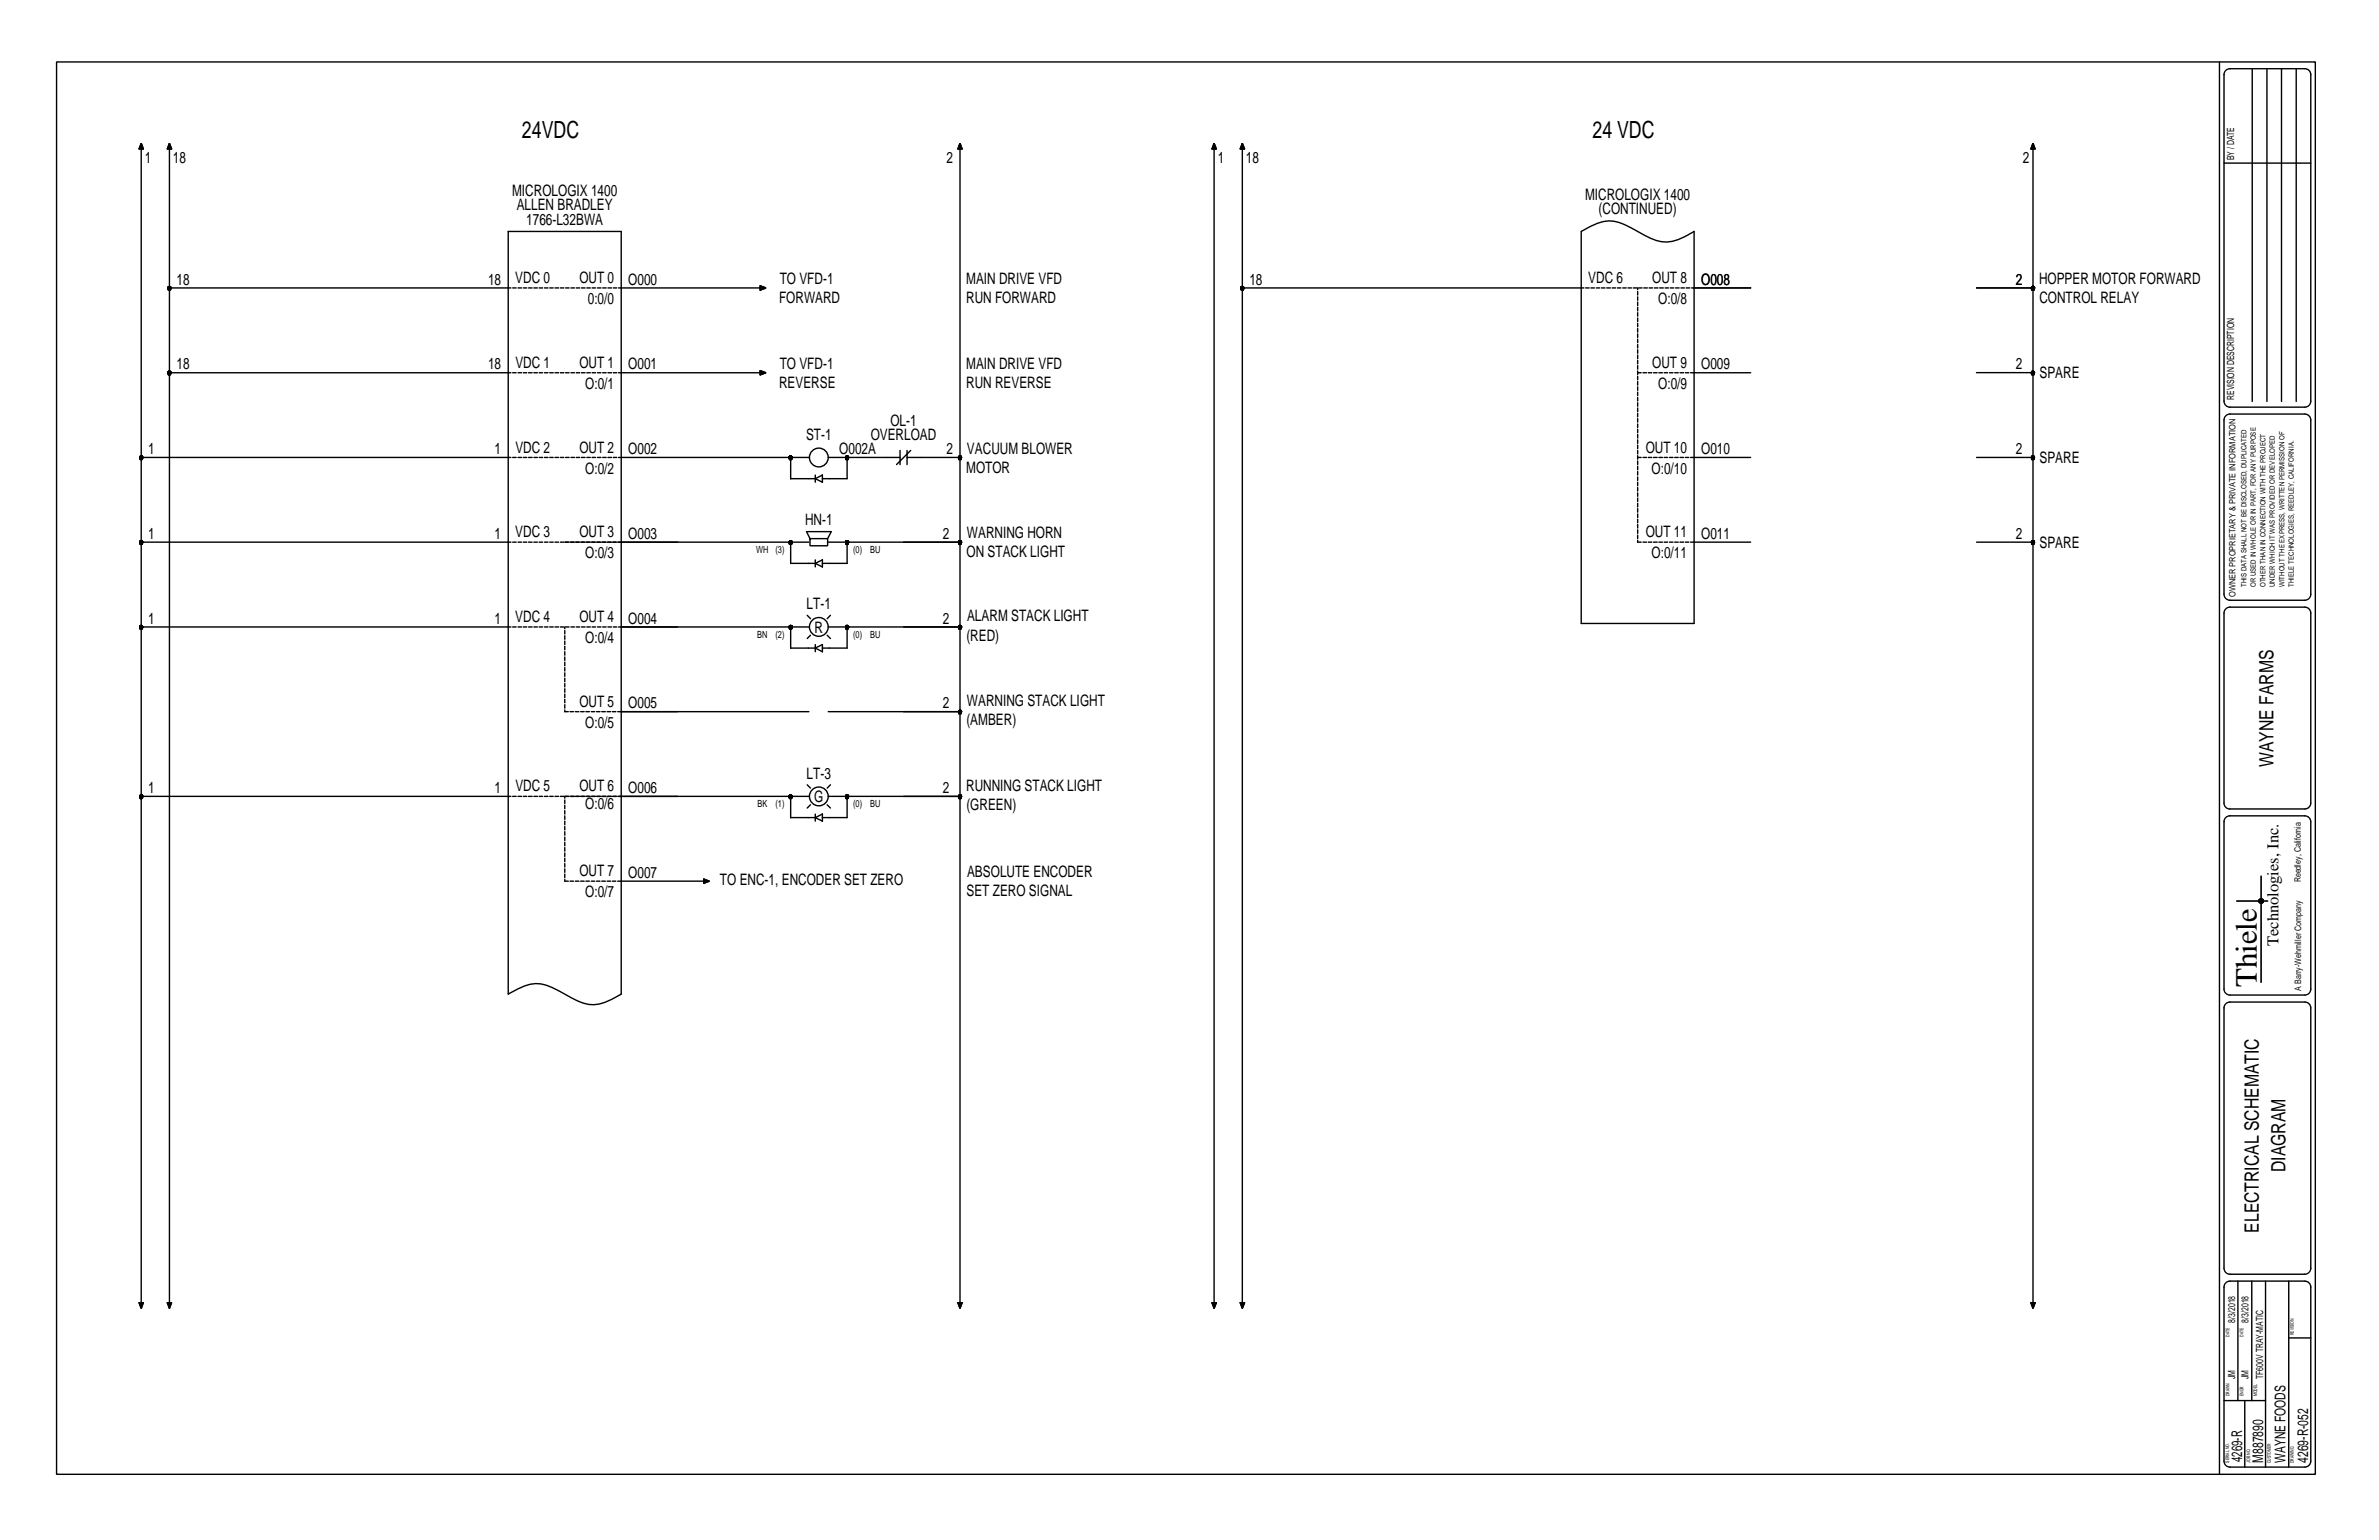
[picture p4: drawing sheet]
<svg xmlns="http://www.w3.org/2000/svg" width="432mm" height="279mm" viewBox="0 0 432 279" stroke-linecap="round" stroke-linejoin="round" font-family="sans-serif">
<defs><g id="words">
<text font-size="5.6" x="409.6" y="179.1" transform="rotate(-90 409.6 179.1)">Thiele</text>
<g font-size="4.3">
<text x="94.7" y="25">24VDC</text>
<text x="289.1" y="25">24 VDC</text>
</g>
<g font-size="3.6">
<text x="412.6" y="139.1" transform="rotate(-90 412.6 139.1)">WAYNE FARMS</text>
<text x="414.8" y="212.7" transform="rotate(-90 414.8 212.7)">DIAGRAM</text>
<text x="410" y="223.6" transform="rotate(-90 410 223.6)">ELECTRICAL SCHEMATIC</text>
</g>
<text font-size="3" x="413.6" y="171.7" transform="rotate(-90 413.6 171.7)">Technologies, Inc.</text>
<g font-size="2.9">
<text x="26.3" y="29.6">1</text>
<text x="31.4" y="29.6">18</text>
<text x="171.8" y="29.6">2</text>
<text x="221" y="29.6">1</text>
<text x="226.1" y="29.6">18</text>
<text x="367.2" y="29.6">2</text>
<text x="93" y="35.6">MICROLOGIX 1400</text>
<text x="93.8" y="38.2">ALLEN BRADLEY</text>
<text x="95.5" y="40.7">1766-L32BWA</text>
<text x="287.7" y="36.2">MICROLOGIX 1400</text>
<text x="290.2" y="38.8">(CONTINUED)</text>
<text x="32" y="51.6">18</text>
<text x="88.6" y="51.6">18</text>
<text x="93.5" y="51.4">VDC 0</text>
<text x="105.2" y="51.4">OUT 0</text>
<text x="114" y="51.6">O000</text>
<text x="141.5" y="51.5">TO VFD-1</text>
<text x="175.4" y="51.5">MAIN DRIVE VFD</text>
<text x="226.8" y="51.6">18</text>
<text x="288.3" y="51.4">VDC 6</text>
<text x="299.9" y="51.4">OUT 8</text>
<text x="308.8" y="51.6">O008</text>
<text x="365.9" y="51.6">2</text>
<text x="370.1" y="51.5">HOPPER MOTOR FORWARD</text>
<text x="106.7" y="55.2">0:0/0</text>
<text x="141.4" y="55">FORWARD</text>
<text x="175.4" y="55">RUN FORWARD</text>
<text x="301" y="55.2">O:0/8</text>
<text x="370.2" y="55">CONTROL RELAY</text>
<text x="32" y="67">18</text>
<text x="88.6" y="67">18</text>
<text x="93.5" y="66.7">VDC 1</text>
<text x="105.2" y="66.7">OUT 1</text>
<text x="106.2" y="70.6">O:0/1</text>
<text x="114" y="67">O001</text>
<text x="141.4" y="70.4">REVERSE</text>
<text x="141.5" y="66.9">TO VFD-1</text>
<text x="175.4" y="66.9">MAIN DRIVE VFD</text>
<text x="175.4" y="70.4">RUN REVERSE</text>
<text x="299.9" y="66.7">OUT 9</text>
<text x="301" y="70.6">O:0/9</text>
<text x="308.8" y="67">O009</text>
<text x="365.9" y="67">2</text>
<text x="370.2" y="68.6">SPARE</text>
<text x="161.6" y="77.2">OL-1</text>
<text x="26.9" y="82.4">1</text>
<text x="89.8" y="82.4">1</text>
<text x="93.5" y="82.1">VDC 2</text>
<text x="105.2" y="82.1">OUT 2</text>
<text x="114" y="82.4">O002</text>
<text x="146.3" y="79.8">ST-1</text>
<text x="152.3" y="82.4">O002A</text>
<text x="158" y="79.8">OVERLOAD</text>
<text x="171.8" y="82.4">2</text>
<text x="175.5" y="82.3">VACUUM BLOWER</text>
<text x="298.7" y="82.1">OUT 10</text>
<text x="308.8" y="82.4">O010</text>
<text x="365.9" y="82.4">2</text>
<text x="106.2" y="85.9">O:0/2</text>
<text x="175.4" y="85.7">MOTOR</text>
<text x="299.8" y="85.9">O:0/10</text>
<text x="370.2" y="84">SPARE</text>
<text x="146.1" y="95.2">HN-1</text>
<text x="26.9" y="97.8">1</text>
<text x="89.8" y="97.8">1</text>
<text x="93.5" y="97.5">VDC 3</text>
<text x="105.2" y="97.5">OUT 3</text>
<text x="106.2" y="101.3">O:0/3</text>
<text x="114" y="97.8">O003</text>
<text x="171.1" y="97.8">2</text>
<text x="175.4" y="101.1">ON STACK LIGHT</text>
<text x="175.5" y="97.7">WARNING HORN</text>
<text x="298.7" y="97.5">OUT 11</text>
<text x="299.8" y="101.3">O:0/11</text>
<text x="308.8" y="97.8">O011</text>
<text x="365.9" y="97.8">2</text>
<text x="370.2" y="99.4">SPARE</text>
<text x="26.9" y="113.1">1</text>
<text x="89.8" y="113.1">1</text>
<text x="93.5" y="112.8">VDC 4</text>
<text x="105.2" y="112.8">OUT 4</text>
<text x="114" y="113.1">O004</text>
<text x="146.4" y="110.5">LT-1</text>
<text x="171.1" y="113.1">2</text>
<text x="175.5" y="112.8">ALARM STACK LIGHT</text>
<text x="106.2" y="116.7">O:0/4</text>
<text x="147.8" y="114.8">R</text>
<text x="175.4" y="116.2">(RED)</text>
<text x="105.2" y="128.2">OUT 5</text>
<text x="114" y="128.5">O005</text>
<text x="171.1" y="128.5">2</text>
<text x="175.4" y="131.6">(AMBER)</text>
<text x="175.5" y="128.1">WARNING STACK LIGHT</text>
<text x="106.2" y="132.1">O:0/5</text>
<text x="26.9" y="143.9">1</text>
<text x="89.8" y="143.9">1</text>
<text x="93.5" y="143.6">VDC 5</text>
<text x="105.2" y="143.6">OUT 6</text>
<text x="114" y="143.9">O006</text>
<text x="146.4" y="141.3">LT-3</text>
<text x="171.1" y="143.9">2</text>
<text x="175.4" y="143.5">RUNNING STACK LIGHT</text>
<text x="106.2" y="146.8">O:0/6</text>
<text x="147.8" y="145.5">G</text>
<text x="175.4" y="147">(GREEN)</text>
<text x="105.2" y="159">OUT 7</text>
<text x="114" y="159.3">O007</text>
<text x="130.7" y="160.5">TO ENC-1, ENCODER SET ZERO</text>
<text x="175.5" y="159.2">ABSOLUTE ENCODER</text>
<text x="106.2" y="162.8">O:0/7</text>
<text x="175.4" y="162.6">SET ZERO SIGNAL</text>
</g>
<g font-size="2.7">
<text x="407" y="265.2" transform="rotate(-90 407 265.2)">4269-R</text>
<text x="410.8" y="265.3" transform="rotate(-90 410.8 265.3)">M887890</text>
<text x="414.8" y="265.4" transform="rotate(-90 414.8 265.4)">WAYNE FOODS</text>
<text x="419" y="265.4" transform="rotate(-90 419 265.4)">4269-R-052</text>
</g>
<g font-size="1.8">
<text x="405.5" y="29.1" transform="rotate(-90 405.5 29.1)">BY / DATE</text>
<text x="405.5" y="72.6" transform="rotate(-90 405.5 72.6)">REVISION DESCRIPTION</text>
<text x="137.3" y="100.3">WH</text>
<text x="140.8" y="100.3">(3)</text>
<text x="154.9" y="100.3">(0)</text>
<text x="157.9" y="100.3">BU</text>
<text x="137.4" y="115.7">BN</text>
<text x="140.8" y="115.7">(2)</text>
<text x="154.9" y="115.7">(0)</text>
<text x="157.9" y="115.7">BU</text>
<text x="137.5" y="146.4">BK</text>
<text x="140.8" y="146.4">(1)</text>
<text x="154.9" y="146.4">(0)</text>
<text x="157.9" y="146.4">BU</text>
<text x="405.7" y="239.9" transform="rotate(-90 405.7 239.9)">8/3/2018</text>
<text x="408.1" y="239.9" transform="rotate(-90 408.1 239.9)">8/3/2018</text>
<text x="405.7" y="250.2" transform="rotate(-90 405.7 250.2)">JM</text>
<text x="408.1" y="250.2" transform="rotate(-90 408.1 250.2)">JM</text>
<text x="410.8" y="250.2" transform="rotate(-90 410.8 250.2)">TF600V TRAY-MATIC</text>
</g>
<g font-size="1.6">
<text x="405.8" y="108.3" transform="rotate(-90 405.8 108.3)">OWNER PROPRIETARY &amp; PRIVATE INFORMATION</text>
<text x="417.6" y="160.1" transform="rotate(-90 417.6 160.1)">Reedley, California</text>
<text x="417.7" y="179.7" transform="rotate(-90 417.7 179.7)">A Barry-Wehmiller Company</text>
</g>
<g font-size="1.3">
<text x="407.7" y="106.5" transform="rotate(-90 407.7 106.5)">THIS DATA SHALL NOT BE DISCLOSED, DUPLICATED</text>
<text x="409.4" y="106.5" transform="rotate(-90 409.4 106.5)">OR USED IN WHOLE OR IN PART, FOR ANY PURPOSE</text>
<text x="411.2" y="106.5" transform="rotate(-90 411.2 106.5)">OTHER THAN IN CONNECTION WITH THE PROJECT</text>
<text x="412.9" y="106.5" transform="rotate(-90 412.9 106.5)">UNDER WHICH IT WAS PROVIDED OR DEVELOPED</text>
<text x="414.6" y="106.5" transform="rotate(-90 414.6 106.5)">WITHOUT THE EXPRESS, WRITTEN PERMISSION OF</text>
<text x="416.4" y="106.5" transform="rotate(-90 416.4 106.5)">THIELE TECHNOLOGIES, REEDLEY, CALIFORNIA.</text>
</g>
<g font-size=".9">
<text x="404.7" y="242.5" transform="rotate(-90 404.7 242.5)">DATE</text>
<text x="407.2" y="242.5" transform="rotate(-90 407.2 242.5)">DATE</text>
<text x="416.4" y="242.2" transform="rotate(-90 416.4 242.2)">REVISION</text>
<text x="404.7" y="253.3" transform="rotate(-90 404.7 253.3)">DRAWN</text>
<text x="407.2" y="253.3" transform="rotate(-90 407.2 253.3)">ENGR</text>
<text x="409.7" y="253.3" transform="rotate(-90 409.7 253.3)">MODEL</text>
<text x="404.6" y="265.4" transform="rotate(-90 404.6 265.4)">SERIAL NO.</text>
<text x="408.4" y="265.4" transform="rotate(-90 408.4 265.4)">JOB NO.</text>
<text x="412.2" y="265.5" transform="rotate(-90 412.2 265.5)">CUSTOMER</text>
<text x="416.4" y="265.5" transform="rotate(-90 416.4 265.5)">DRAWING</text>
</g>
</g></defs>
<g fill="none" stroke="#000" stroke-width=".25">
<path d="M10.3 11.2h409.9v256.3h-409.9zM402.8 11.2v256.3M403.7 13.5v59.3M404.7 12.5h13.6a1.07 1.07 0 0 1 1.1 1v59.3M408.8 12.5v60.3M411.5 12.5v60.3M414.1 12.5v60.3M416.8 12.5v60.3M25.3 27h.7zM25.6 26.6v210.1M25.6 26l.4 1h-.7zM30.4 27h.7z"/>
<path d="M30.8 26.6v210.1M30.8 26l.3 1h-.7zM173.9 27h.7zM174.2 26.6v210.1M174.2 26l.4 1h-.7zM220 27h.8zM220.4 26.6v210.1M220.4 26l.4 1h-.8zM225.1 27h.8zM225.5 26l.4 1h-.8zM225.5 26.6v210.1M368.6 27h.8z"/>
<path d="M369 26.6v210.1M369 26l.4 1h-.8zM403.7 29.6h15.7M30.5 52.2v.2zM30.5 52.3v.1zM30.5 52.2h.1M30.5 52.2l.1 .3zM30.5 52.3h.1M30.5 52.2h.3l-.2 .3zM30.5 52.1v.1zM30.5 52.1l.1-.1zM30.5 52.1h.1"/>
<path d="M30.5 52.4l.1 .1zM30.5 52.4h.1M30.6 52h.1M30.6 52.1h.1M30.6 52.4h.1M30.6 52.5h.1M30.6 52l-.1 .2zM30.6 52h.2zM30.6 52l.2 .2zM30.6 52.5h.2zM30.6 52h.2v.2zM30.6 52l.2 .2h-.3z"/>
<path d="M30.7 52h.1M30.7 52.5h.1M30.8 52h.1M30.8 52.5h.1M30.8 52h.1l-.1 .2zM30.8 52h.1zM30.8 52.2l.1 .3h-.1zM30.8 52.2h.2l-.1 .3zM30.8 52.5h.1zM30.8 52.2l-.2 .3zM30.8 52.2l.1 .3zM30.8 52.2v.3h-.2z"/>
<path d="M30.8 52.2h61.9M30.9 52h.1M30.9 52.5h.1M30.9 52l.1 .1zM30.9 52l-.1 .2zM30.9 52l.1 .2zM30.9 52.1h.1M30.9 52.5l.1-.1zM30.9 52.4h.1M30.9 52l.1 .2h-.2zM31 52.1v.1zM31 52.1h.1"/>
<path d="M31 52.2h.1M31 52.4l-.1 .1zM31 52.3h.1M31 52.4h.1M31 52.2v.2zM31 52.3v.1zM31 52.2l-.1 .3zM92.2 42h20.6v138.4a9.8 9.8 0 0 1-5.5 1.9 12.9 12.9 0 0 1-5.4-2.3l-.9-.5a6.7 6.7 0 0 0-7.6 .2l-1.2 .7zM93 52.2h.7M94 52.2h.7M95 52.2h.6M95.9 52.2h.7"/>
<path d="M96.9 52.2h.6M97.9 52.2h.6M98.8 52.2h.7M99.8 52.2h.6M100.7 52.2h.7M101.7 52.2h.6M102.7 52.2h.6M103.6 52.2h.7M104.6 52.2h.6M105.5 52.2h.7M106.5 52.2h.6M107.5 52.2h.6"/>
<path d="M108.4 52.2h.7M109.4 52.2h.6M110.3 52.2h.7M111.3 52.2h.7M112.3 52.2h26.1M138 51.9l1 .3-1 .4zM138 51.9v.7zM225.2 52.2h.3l-.2 .3zM225.2 52.2l.1 .3zM225.2 52.2l.1 .2zM225.3 52.3v.1zM225.3 52.3h.1"/>
<path d="M225.3 52.4h.1M225.3 52.1h.1M225.3 52.2h.1M225.3 52.4v.1zM225.3 52.1l-.1 .1zM225.3 52.5h.1M225.3 52h.1M225.3 52.5h.2zM225.3 52h.2zM225.3 52l.2 .2zM225.4 52.5h.1M225.4 52h.1"/>
<path d="M225.3 52v.1zM225.3 52l-.1 .2zM225.3 52l.2 .2h-.3zM225.3 52h.2v.2zM225.5 52.5h.1M225.5 52h.1M225.5 52.5h.2zM225.5 52.2h.3l-.1 .3zM225.5 52.2l.2 .3h-.2zM225.5 52h.2zM225.5 52h.2l-.2 .2zM225.5 52.2h62"/>
<path d="M225.5 52.5h.1zM225.5 52h.1zM225.5 52.2l.2 .3zM225.5 52.2l-.2 .3zM225.5 52.2v.3h-.2zM225.6 52.5h.1M225.6 52h.1M225.7 52.5h.1M225.7 52h.1M225.7 52.4h.1M225.7 52.1h.1M225.7 52v.1z"/>
<path d="M225.7 52l.1 .2zM225.7 52l-.2 .2zM225.7 52l.1 .2h-.3zM225.7 52.1l.1 .1zM225.7 52.2h.1M225.7 52.3h.1M225.7 52.4v.1zM225.7 52.3v.1zM225.8 52.2l-.1 .3zM225.8 52.2l-.1 .2zM287 42a9.8 9.8 0 0 1 5.4-1.9 13.3 13.3 0 0 1 5.4 2.2 8 8 0 0 0 5.8 1.5l1.8-.7 2.1-1.1v71.1h-20.5zM287.8 52.2h.6"/>
<path d="M288.8 52.2h.6M289.7 52.2h.7M290.7 52.2h.6M291.6 52.2h.7M292.6 52.2h.6M293.6 52.2h.6M294.5 52.2h.7M295.5 52.2h.6M296.4 52.2h.7M297.2 52.2v.4M297.2 52.9v.6M297.2 53.8v.7"/>
<path d="M297.2 54.8v.7M297.2 55.8v.6M297.2 56.7v.7M297.2 57.7v.6M297.2 58.7v.6M297.2 59.6v.7M297.4 52.2h.6M298.4 52.2h.6M299.3 52.2h.7M300.3 52.2h.6M301.2 52.2h.7M302.2 52.2h.7"/>
<path d="M303.2 52.2h.6M304.1 52.2h.7M305.1 52.2h.6M306 52.2h.7M307 52.2h10.8M358.8 52.2h10.2M368.7 52.2l.1 .2zM368.7 52.3l.1 .1zM368.7 52.2h.3l-.2 .3zM368.7 52.2l.1 .3zM368.7 52.2h.1M368.7 52.1h.1"/>
<path d="M368.7 52.3h.1M368.7 52.4h.1M368.8 52.1l-.1 .1zM368.8 52.1h.1M368.8 52.4v.1zM368.8 52.4h.1M368.8 52h.1M368.8 52.5h.1M368.8 52v.1zM368.8 52h.2zM368.8 52l.2 .2zM368.8 52.5h.2z"/>
<path d="M368.8 52h.2v.2zM368.8 52l.2 .2h-.3zM368.8 52l-.1 .2zM368.9 52h.1M368.9 52.5h.1M368.9 52h.1zM368.9 52.5h.1zM369.1 52h.1M369.1 52.5h.1M369 52h.1zM369 52h.1M369 52.2l-.2 .3z"/>
<path d="M369 52.5h.1zM369 52.2l.1 .3zM369 52.5h.1M369 52.2v.3h-.2zM369 52h.1l-.1 .2zM369 52.2l.1 .3h-.1zM369 52.2h.3l-.2 .3zM369.1 52l.2 .2zM369.1 52l.1 .1zM369.1 52l.2 .2h-.3zM369.1 52l-.1 .2zM369.1 52.1h.1"/>
<path d="M369.1 52.4h.1M369.2 52.1h.1M369.2 52.4h.1M369.2 52.1l.1 .1zM369.2 52.2h.1M369.2 52.4l-.1 .1zM369.2 52.3h.1M369.3 52.2l-.2 .3zM369.3 52.2l-.1 .2zM369.3 52.3l-.1 .1zM30.5 67.6v.1zM30.5 67.7h.1"/>
<path d="M30.5 67.5h.1M30.5 67.6h.1M30.5 67.6l.1 .2zM30.5 67.6h.3l-.2 .2zM30.5 67.5v.1zM30.5 67.5l.1-.1zM30.5 67.7l.1 .1zM30.5 67.8h.1M30.6 67.4h.1M30.6 67.5h.1M30.6 67.8h.1M30.6 67.4l-.1 .2z"/>
<path d="M30.6 67.4h.2zM30.6 67.4l.2 .2zM30.6 67.8l.2 .1zM30.6 67.4h.2v.2zM30.6 67.4l.2 .2h-.3zM30.6 67.4l-.1 .1zM30.6 67.9h.1M30.7 67.4h.1M30.7 67.9h.1M30.8 67.9h.1M30.8 67.4h.1M30.8 67.4h.1l-.1 .2z"/>
<path d="M30.8 67.4h.1zM30.8 67.6l.1 .2-.1 .1zM30.8 67.6h.2l-.1 .2zM30.8 67.9l.1-.1zM30.8 67.6l-.2 .2zM30.8 67.6l.1 .2zM30.8 67.6v.3l-.2-.1zM30.8 67.6h61.9M30.9 67.4h.1M30.9 67.8h.1M30.9 67.9h.1M30.9 67.4l.1 .1z"/>
<path d="M30.9 67.4l-.1 .2zM30.9 67.4l.1 .2zM30.9 67.5h.1M30.9 67.8l.1-.1zM30.9 67.4l.1 .2h-.2zM30.9 67.7h.1M31 67.5v.1zM31 67.5h.1M31 67.6h.1M31 67.7l-.1 .1zM31 67.7h.1M31 67.6v.1z"/>
<path d="M31 67.6l-.1 .2zM93 67.6h.7M94 67.6h.7M95 67.6h.6M95.9 67.6h.7M96.9 67.6h.6M97.9 67.6h.6M98.8 67.6h.7M99.8 67.6h.6M100.7 67.6h.7M101.7 67.6h.6M102.7 67.6h.6"/>
<path d="M103.6 67.6h.7M104.6 67.6h.6M105.5 67.6h.7M106.5 67.6h.6M107.5 67.6h.6M108.4 67.6h.7M109.4 67.6h.6M110.3 67.6h.7M111.3 67.6h.7M112.3 67.6h26.1M138 67.2l1 .4-1 .4zM138 67.2v.8z"/>
<path d="M297.2 67.6h.7M297.2 60.6v.6M297.2 61.5v.7M297.2 62.5v.6M297.2 63.5v.6M297.2 64.4v.7M297.2 65.4v.6M297.2 66.3v.7M297.2 67.3v.6M297.2 68.3v.6M297.2 69.2v.7M297.2 70.2v.6"/>
<path d="M297.2 71.1v.7M297.2 72.1v.6M297.2 73.1v.6M297.2 74v.7M297.2 75v.6M297.2 75.9v.7M297.2 76.9v.7M297.2 77.9v.6M297.2 78.8v.7M297.2 79.8v.6M298.2 67.6h.7M299.2 67.6h.6"/>
<path d="M300.1 67.6h.7M301.1 67.6h.6M302 67.6h.7M303 67.6h.7M304 67.6h.6M304.9 67.6h.7M305.9 67.6h.6M306.9 67.6h10.9M358.7 67.6h10.3M368.7 67.6l.1 .1zM368.7 67.5h.1M368.7 67.6h.1"/>
<path d="M368.7 67.6l.1 .2zM368.7 67.7h.1M368.7 67.6h.3l-.2 .2zM368.8 67.5l-.1 .1zM368.8 67.4h.1M368.8 67.5h.1M368.8 67.7v.1zM368.8 67.7h.1M368.8 67.8h.1M368.8 67.4v.1zM368.8 67.4l-.1 .2zM368.8 67.4h.2v.2z"/>
<path d="M368.8 67.4l.2 .2h-.3zM368.8 67.4h.2zM368.8 67.8l.2 .1zM368.8 67.4l.2 .2zM368.9 67.4h.1M368.9 67.9h.1M369 67.4h.1M369 67.9h.1M369 67.4h.1zM369 67.9h.1zM369 67.6l-.2 .2zM369 67.6v.3l-.2-.1z"/>
<path d="M369 67.4h.1l-.1 .2zM369 67.6l.1 .2-.1 .1zM369 67.6h.2l-.1 .2zM369 67.9l.1-.1zM369 67.6l.1 .2zM369.1 67.4h.1M369.1 67.8h.1M369.1 67.9h.1M369.1 67.4l.1 .1zM369.1 67.4l.1 .2zM369.1 67.4l-.1 .2zM369.1 67.4l.1 .2h-.2z"/>
<path d="M369.2 67.4h.1M369.2 67.5h.1M369.2 67.7h.1M369.2 67.8h.1M369.2 67.5v.1zM369.2 67.7l-.1 .1zM369.2 67.6h.1M369.2 67.6v.1zM369.2 67.6l-.1 .2zM403.7 76.2v31.6M404.7 75.1h13.6a1.08 1.08 0 0 1 1.1 1.1v31.6M404.7 73.9h13.6"/>
<path d="M25.4 98.4l.1 .2zM25.4 83l.1 .2zM25.4 98.4v.1zM25.4 98.5h.1M25.4 83v.1zM25.4 98.3h.1M25.4 98.4h.1M25.4 83h.1M25.4 82.9h.1M25.4 83.1h.1M25.4 98.4h.2l-.1 .2zM25.4 83h.2l-.1 .2z"/>
<path d="M25.4 98.5l.1 .1zM25.4 82.9l.1-.1-.1 .2zM25.4 83.1l.1 .1zM25.4 98.3v.1zM25.4 98.3l.1-.1zM25.4 98.2h.1M25.4 98.6h.1M25.4 82.9v.1zM25.4 82.9l.1-.1zM25.4 82.8h.1M25.4 83.2h.1M25.5 98.2h.1"/>
<path d="M25.5 82.8h.1M25.5 98.2l.1-.1v.3zM25.5 98.2l.1 .2h-.2zM25.5 98.2l-.1 .2zM25.5 98.2l.1-.1zM25.5 98.1h.1M25.5 98.6h.1zM25.5 98.6h.1M25.5 82.8l.1-.1v.3zM25.5 82.8l.1 .2h-.2zM25.5 82.8l.1-.1zM25.5 83.2h.1z"/>
<path d="M25.5 83.2h.1M25.5 82.8l-.1 .2zM25.5 98.2l.1 .2zM25.5 82.8l.1 .2zM25.5 98.1h.1zM25.5 82.7h.1M25.6 98.1h.1M25.6 98.6h.1M25.6 82.7h.1M25.6 83.2h.1M25.6 98.4l-.1 .2zM25.6 98.4v.2h-.1z"/>
<path d="M25.6 83l-.1 .2zM25.6 83v.2h-.1zM25.7 98.1h.1M25.7 98.6h.1M25.7 82.8h.1M25.7 83.2h.1M25.6 98.1l.2 .1-.2 .2zM25.6 98.1l.2 .1zM25.6 98.4l.2 .2h-.2zM25.6 98.4h.3l-.1 .2zM25.6 98.6h.2zM25.6 82.7l.2 .1-.2 .2z"/>
<path d="M25.6 82.7l.2 .1zM25.6 83l.2 .2h-.2zM25.6 83h.3l-.1 .2zM25.6 83.2h.2zM25.6 98.4l.2 .2zM25.6 83l.2 .2zM25.6 98.4h67.1M25.7 82.7h.1M25.8 98.2h.1M25.8 98.6h.1M25.8 82.8h.1M25.8 83.2h.1"/>
<path d="M25.7 98.2h.1M25.8 98.2l.1 .2zM25.8 82.8l.1 .2zM25.8 98.2l-.2 .2zM25.8 98.2v.1zM25.8 82.8l-.2 .2zM25.8 82.9h.1M25.8 98.2l.1 .2h-.3zM25.8 82.8l.1 .2h-.3zM25.8 98.3h.1M25.8 98.5h.1M25.8 83.1h.1"/>
<path d="M25.8 98.3l.1 .1zM25.8 98.3h.1zM25.8 82.9l.1 .1zM25.8 98.5v.1zM25.8 83.1v.1zM25.8 98.4h.1M25.9 98.3h.1M25.9 98.4h.1M25.9 82.9h.1M25.9 83h.1M25.9 83.1h.1M25.9 98.4l-.1 .2z"/>
<path d="M25.9 98.4l-.1 .1zM25.9 83l-.1 .2zM25.9 83l-.1 .1zM92.7 83h-67.1M93 98.4h.7M93 83h.7M94 98.4h.7M94 83h.7M95 98.4h.6M95 83h.6M95.9 98.4h.7M95.9 83h.7"/>
<path d="M96.9 98.4h.6M96.9 83h.6M97.9 98.4h.6M97.9 83h.6M98.8 98.4h.7M98.8 83h.7M99.8 98.4h.6M99.8 83h.6M100.7 98.4h.7M100.7 83h.7M101.7 98.4h.6M101.7 83h.6"/>
<path d="M102.5 98.4h.8M102.7 83h.6M103.5 98.4h.8M103.6 83h.7M104.4 98.4h.8M104.6 83h.6M105.4 98.4h.8M105.5 83h.7M106.3 98.4h.8M106.5 83h.6M107.3 98.4h.8M107.5 83h.6"/>
<path d="M108.3 98.4h.8M108.4 83h.7M109.2 98.4h.8M109.4 83h.6M110.2 98.4h.8M110.3 83h.7M111.1 98.4h.9M111.3 83h.7M112.1 98.4h10.9M112.3 98.4h34.5M112.3 83h34.6M143.2 83h.3l-.2 .2z"/>
<path d="M143.2 98.4h.3l-.2 .2zM143.2 83l.1 .1zM143.2 83l.1 .2zM143.2 98.4l.1 .1zM143.2 98.4l.1 .2zM143.3 83.1h.1M143.3 83v.1zM143.3 82.9h.1M143.3 83h.1M143.3 98.4h.1M143.3 98.5h.1M143.3 98.3h.1"/>
<path d="M143.3 82.9v.1zM143.3 82.9l-.1 .1zM143.3 98.3l-.1 .1zM143.3 83.1v.1zM143.3 98.5v.1zM143.3 83.2h.1M143.3 82.8h.1M143.3 98.6h.1M143.3 98.2h.1M143.3 83.2h.2zM143.3 82.8l.2-.1zM143.3 82.8l.2 .2z"/>
<path d="M143.3 98.6h.2zM143.3 98.2l.2-.1zM143.3 98.2l.2 .2zM143.3 82.8l-.1 .2zM143.3 98.2l-.1 .2zM143.4 83.2h.1M143.4 82.8h.1M143.4 98.6h.1M143.4 98.1h.1M143.3 82.8l.2 .2h-.3zM143.3 82.8l.2-.1v.3zM143.3 98.1h.1"/>
<path d="M143.3 98.2v.1zM143.3 98.2l.2 .2h-.3zM143.3 98.2l.2-.1v.3zM143.4 83.2h.1zM143.4 82.8l.1-.1zM143.4 98.6h.1zM143.4 98.1h.1zM143.4 82.7h.1M143.5 83.2h.1M143.5 83.2h.2zM143.5 83l.2 .2zM143.5 83l-.2 .2z"/>
<path d="M143.5 82.7h.1M143.5 82.7l.2 .1zM143.5 98.6h.1M143.5 98.6h.2zM143.5 98.4l.2 .2zM143.5 98.4l-.2 .2zM143.5 98.1h.1M143.5 98.1l.2 .1zM143.5 83v3.8h4.5M143.5 98.4v3.8h4.5M143.5 83h.3l-.1 .2zM143.5 83l.2 .2h-.2z"/>
<path d="M143.5 82.7l.2 .1-.2 .2zM143.5 98.4h.3l-.1 .2zM143.5 98.4l.2 .2h-.2zM143.5 98.1l.2 .1-.2 .2zM143.5 83v.2h-.2zM143.5 98.4v.2h-.2zM143.6 83.2h.1M143.6 82.8h.1M143.6 98.6h.1M143.6 98.1h.1M143.6 82.7h.1M143.7 83.2h.1"/>
<path d="M143.7 82.8h.1M143.7 98.6h.1M143.7 98.2h.1M143.6 98.2h.1M143.7 82.8l-.2 .2zM143.7 82.8l.1 .2h-.3zM143.7 98.2l-.2 .2zM143.7 98.2l.1 .2h-.3zM143.7 82.8l.1 .2zM143.7 98.2l.1 .2zM143.7 82.9h.1M143.7 98.2v.1z"/>
<path d="M143.7 83.1h.1M143.7 98.5h.1M143.7 98.3h.1M143.7 82.9l.1 .1zM143.7 98.3h.1zM143.7 98.3l.1 .1zM143.7 83.1v.1zM143.7 98.4h.1M143.7 98.5v.1zM143.7 83h.1M143.8 83l-.1 .1zM143.8 83l-.1 .2z"/>
<path d="M143.8 98.4l-.1 .1zM143.8 98.4l-.1 .2zM147 97.7h3.2v1.3h-3.2zM147 97.7h.1M148 86.8l1.3-.6v1.3zM148 86.2v1.3M150.2 97.7l.7-1.2h-4.5l.6 1.2M150.3 83h13.1M150.3 98.4h23.9M153.5 83l.1 .2zM153.5 98.4l.1 .2zM153.5 83v.1z"/>
<path d="M153.5 98.5h.1M153.5 98.4v.1zM153.5 83.1h.1M153.5 82.9h.1M153.5 83h.1M153.5 98.4h.1M153.5 98.3h.1M153.5 83h.3l-.2 .2zM153.5 98.4h.3l-.2 .2zM153.5 83.1l.1 .1zM153.5 98.5l.1 .1zM153.5 83.2h.1"/>
<path d="M153.5 82.8h.1M153.5 82.9v.1zM153.5 98.6h.1M153.5 98.2h.1M153.5 98.3v.1zM153.6 83.2h.1M153.6 82.8h.1M153.6 98.6h.1M153.6 98.2h.1M153.6 83.2h.2zM153.6 82.8l.2-.1zM153.6 82.8l-.1 .2z"/>
<path d="M153.6 82.8l.2 .2h-.3zM153.6 82.8l.2-.1v.3zM153.6 98.6h.2zM153.6 98.1h.1M153.6 98.2l-.1 .1zM153.6 98.2l.2-.1zM153.6 98.2l-.1 .2zM153.6 98.2l.2 .2h-.3zM153.6 98.2l.2-.1v.3zM153.6 82.8l.2 .2zM153.6 98.2l.2 .2zM153.6 98.1h.2z"/>
<path d="M153.6 82.7h.1M153.7 83.2h.1M153.7 82.7h.1M153.7 98.6h.1M153.7 98.1h.1M153.8 83v.2h-.2zM153.8 83l-.2 .2zM153.8 98.4v.2h-.2zM153.8 98.4l-.2 .2zM153.8 83.2h.1M153.8 82.8h.1M153.8 98.6h.1"/>
<path d="M153.8 98.1h.1M153.8 83.2h.1zM153.8 83l.1 .2zM153.8 82.7h.1M153.8 82.7l.1 .1zM153.8 98.6h.1zM153.8 98.4l.1 .2zM153.8 98.1l.1 .1zM153.8 83v3.8h-4.5M153.8 98.4v3.8h-4.5M153.8 83h.2l-.1 .2zM153.8 83l.1 .2h-.1z"/>
<path d="M153.8 82.7l.1 .1-.1 .2zM153.8 98.4h.2l-.1 .2zM153.8 98.4l.1 .2h-.1zM153.8 98.1l.1 .1-.1 .2zM153.9 83.2h.1M153.9 82.8h.1M153.9 98.6h.1M153.9 98.2h.1M153.9 98.1h.1M153.9 82.8l-.1 .2zM153.9 82.8l.1 .2h-.2zM153.9 98.2l-.1 .2z"/>
<path d="M153.9 98.2l.1 .2h-.2zM153.9 82.8l.1 .2zM153.9 98.2l.1 .2zM154 82.9h.1M153.9 98.2l.1 .1zM153.9 83.1h.1M153.9 82.9h.1M153.9 98.5h.1M153.9 98.3h.1M154 82.9v.1zM154 98.3h.1M154 98.3v.1z"/>
<path d="M154 83.1h.1M154 83.1l-.1 .1zM154 98.4h.1M154 98.5h.1M154 98.5l-.1 .1zM154 83h.1M154 83v.1zM154 83l-.1 .2zM154 98.4v.1zM154 98.4l-.1 .2zM163.4 81.7v2.6M164.6 81.7v2.6"/>
<path d="M165.3 81.7l-2.6 2.6M174 98.4l.1 .2zM174 83l.1 .2zM174 98.4v.1zM174 83v.1zM174 98.3h.1M174 98.4h.1M174 82.9h.1M174 83h.1M174 83.1h.1M174 98.4h.2l-.1 .2zM174 83h.2l-.1 .2z"/>
<path d="M174 98.5h.1M174 98.5l.1 .1zM174 83.1l.1 .1zM174 98.3v.1zM174 98.2h.1M174 98.6h.1M174 82.9v.1zM174 82.8h.1M174 83.2h.1M174.1 98.2h.1M174.1 82.8h.1M174.1 98.6h.1"/>
<path d="M174.1 83.2h.1M174.2 98.1h.1M174.2 98.6h.1M174.2 82.8h.1M174.2 83.2h.1M174.1 98.2l.1-.1v.3zM174.1 98.2l.1 .2h-.2zM174.1 98.2l-.1 .2zM174.1 98.2l.1-.1zM174.1 98.1h.1M174.1 98.6h.1zM174.1 82.8l.1-.1v.3z"/>
<path d="M174.1 82.8l.1 .2h-.2zM174.1 82.8l-.1 .2zM174.1 82.8l.1-.1zM174.1 83.2h.1zM174.1 98.2l-.1 .1zM174.1 98.2l.1 .2zM174.1 82.8l.1 .2zM174.2 82.7h.1M174.2 83h-9.6M174.2 98.1l.2 .1-.2 .2zM174.2 98.1l.2 .1zM174.2 98.4l.2 .2h-.2z"/>
<path d="M174.2 98.4h.3l-.1 .2zM174.2 98.6h.2zM174.2 82.7l.2 .1-.2 .2zM174.2 82.7l.2 .1zM174.2 83l.2 .2h-.2zM174.2 83h.3l-.1 .2zM174.2 83.2h.2zM174.2 98.4l-.1 .2zM174.2 98.4v.2h-.1zM174.2 83l-.1 .2zM174.2 83v.2h-.1zM174.2 98.1h.1z"/>
<path d="M174.2 98.6h.1zM174.2 82.7l.1 .1zM174.2 83.2h.1zM174.2 98.4l.2 .2zM174.2 83l.2 .2zM174.3 98.1h.1M174.3 98.6h.1M174.3 82.7h.1M174.3 83.2h.1M174.3 82.8h.1M174.4 98.2h.1M174.4 98.6h.1"/>
<path d="M174.4 82.8h.1M174.4 83.2h.1M174.4 98.1h.1M174.4 98.2l.1 .1zM174.5 82.9h.1M174.4 98.2l-.2 .2zM174.4 98.2l.1 .2zM174.4 82.8l-.2 .2zM174.4 82.8l.1 .2zM174.4 98.2l.1 .2h-.3zM174.4 82.8l.1 .2h-.3zM174.4 98.3h.1"/>
<path d="M174.4 98.5h.1M174.4 82.9h.1M174.4 83.1h.1M174.5 98.3v.1zM174.5 98.3h.1M174.5 98.5l-.1 .1zM174.5 98.4h.1M174.5 98.5h.1M174.5 82.9v.1zM174.5 83.1l-.1 .1zM174.5 83.1h.1M174.5 98.4v.1z"/>
<path d="M174.5 83v.1zM174.5 98.4l-.1 .2zM174.5 83l-.1 .2zM174.5 83h.1M297.2 83h.7M297.2 98v.4h.7M297.2 80.8v.6M297.2 81.7v.7M297.2 82.7v.6M297.2 83.6v.7M297.2 84.6v.6M297.2 85.6v.6"/>
<path d="M297.2 86.5v.7M297.2 87.5v.6M297.2 88.4v.7M297.2 89.4v.6M297.2 90.4v.6M297.2 91.3v.7M297.2 92.3v.6M297.2 93.2v.7M297.2 94.2v.6M297.2 95.2v.6M297.2 96.1v.7M297.2 97.1v.6"/>
<path d="M298.2 98.4h.7M298.2 83h.7M299.2 98.4h.6M299.2 83h.6M300.1 98.4h.7M300.1 83h.7M301.1 98.4h.6M301.1 83h.6M302 98.4h.7M302 83h.7M303 98.4h.7M303 83h.7"/>
<path d="M304 98.4h.6M304 83h.6M304.9 98.4h.7M304.9 83h.7M305.9 98.4h.6M305.9 83h.6M306.9 98.4h10.9M306.9 83h10.9M358.8 98.4h10.2M358.8 83h10.2M368.7 98.4l.1 .1zM368.8 98.5h.1"/>
<path d="M368.7 83l.1 .1zM368.7 98.4h.3l-.2 .2zM368.7 83h.3l-.2 .2zM368.7 98.4l.1 .2zM368.7 83l.1 .2zM368.7 98.3h.1M368.7 98.4h.1M368.7 98.5h.1M368.7 83h.1M368.7 82.9h.1M368.7 83.1h.1M368.8 98.3l-.1 .1z"/>
<path d="M368.8 98.3h.1M368.8 98.2h.1M368.8 98.5v.1zM368.8 98.6h.1M368.8 82.9l-.1 .1zM368.8 82.9h.1M368.8 82.8h.1M368.8 83.1v.1zM368.8 83.1h.1M368.8 83.2h.1M368.8 98.2v.1zM368.8 98.2l.2-.1z"/>
<path d="M368.8 98.2l.2 .2zM368.8 98.6h.2zM368.8 82.8l.2-.1zM368.8 82.8l.2 .2zM368.8 83.2h.2zM368.8 98.2l.2-.1v.3zM368.8 98.2l.2 .2h-.3zM368.8 98.2l-.1 .2zM368.8 98.1h.1M368.8 82.8l.2-.1v.3zM368.8 82.8l.2 .2h-.3zM368.8 82.8l-.1 .2z"/>
<path d="M368.9 98.1h.1M368.9 98.6h.1M368.9 82.8h.1M368.9 83.2h.1M368.9 98.1h.1zM368.9 98.6h.1zM368.9 82.8l.1-.1zM368.9 83.2h.1zM368.9 82.7h.1M369.1 98.1h.1M369.1 98.6h.1M369.1 82.8h.1"/>
<path d="M369.1 83.2h.1M369 98.1l.1 .1zM369 98.1h.1M369 98.4l-.2 .2zM369 98.6h.1zM369 98.4l.1 .2zM369 98.6h.1M369 82.7l.1 .1zM369 82.7h.1M369 83l-.2 .2zM369 83.2h.1zM369 83l.1 .2z"/>
<path d="M369 83.2h.1M369 98.4v.2h-.2zM369 83v.2h-.2zM369 98.1l.1 .1-.1 .2zM369 98.4l.1 .2h-.1zM369 98.4h.3l-.2 .2zM369 82.7l.1 .1-.1 .2zM369 83l.1 .2h-.1zM369 83h.3l-.2 .2zM369.1 82.7h.1M369.1 98.2h.1M369.1 98.2l.2 .2z"/>
<path d="M369.1 82.8l.2 .2zM369.1 98.2l.1 .1zM369.2 82.9h.1M369.1 98.2l.2 .2h-.3zM369.1 98.2l-.1 .2zM369.1 82.8l.2 .2h-.3zM369.1 82.8l-.1 .2zM369.2 98.2h.1M369.2 98.3h.1M369.2 98.5h.1M369.2 98.6h.1M369.2 82.8h.1"/>
<path d="M369.2 83.1h.1M369.2 83.2h.1M369.2 98.3l.1 .1zM369.2 98.3h.1zM369.2 82.9l.1 .1zM369.2 98.5l-.1 .1zM369.2 98.4h.1M369.2 83.1l-.1 .1zM369.2 83h.1M369.3 98.4l-.2 .2zM369.3 98.4l-.1 .1zM369.3 83l-.2 .2z"/>
<path d="M369.3 83l-.1 .1zM25.4 113.7l.1 .2zM25.4 113.7v.2zM25.4 113.8v.1zM25.4 113.7h.1M25.4 113.6h.1M25.4 113.8h.1M25.4 113.9h.1M25.4 113.7h.2l-.1 .2zM25.4 113.9h.1zM25.4 113.6v.1zM25.4 113.6l.1-.1z"/>
<path d="M25.4 113.5h.1M25.5 113.5h.1v.2zM25.5 113.5l.1 .2h-.2zM25.5 113.5l-.1 .2zM25.5 113.5h.1zM25.5 113.5l-.1 .1zM25.5 113.5h.1M25.5 113.9l.1 .1zM25.5 113.9h.1M25.5 114h.1M25.5 113.5l.1 .2zM25.5 114h.1z"/>
<path d="M25.6 113.5h.1M25.6 114h.1M25.6 113.7l-.1 .2zM25.6 113.7v.3l-.1-.1zM25.7 113.5h.1M25.7 114h.1M25.6 113.5h.2l-.2 .2zM25.6 113.5h.2zM25.6 113.7l.2 .2-.2 .1zM25.6 113.7h.3l-.1 .2zM25.6 114l.2-.1zM25.6 113.7l.2 .2z"/>
<path d="M25.6 113.7h67.1M25.8 113.5h.1M25.8 113.9h.1M25.7 113.9h.1M25.8 113.5l.1 .2zM25.8 113.5l-.2 .2zM25.8 113.5v.1zM25.8 113.6h.1M25.8 113.5l.1 .2h-.3zM25.8 113.6l.1 .1zM25.8 113.7h.1M25.8 113.8h.1"/>
<path d="M25.9 113.7h.1M25.9 113.8h.1M25.9 113.7l-.1 .2zM25.9 113.8l-.1 .1zM93 113.7h.7M94 113.7h.7M95 113.7h.6M95.9 113.7h.7M96.9 113.7h.6M97.9 113.7h.6M98.8 113.7h.7M99.8 113.7h.6"/>
<path d="M100.7 113.7h.7M101.7 113.7h.6M102.5 113.7v.4M102.5 114.4v.6M102.5 115.3v.7M102.5 116.3v.6M102.5 117.3v.6M102.5 118.2v.7M102.5 119.2v.6M102.7 113.7h.6M103.6 113.7h.7M104.6 113.7h.6"/>
<path d="M105.5 113.7h.7M106.5 113.7h.6M107.5 113.7h.6M108.4 113.7h.7M109.4 113.7h.6M110.3 113.7h.7M111.3 113.7h.7M112.3 113.7h34.5M143.2 113.7h.3l-.2 .2zM143.2 113.7l.1 .2zM143.3 113.8h.1M143.3 113.9h.1"/>
<path d="M143.3 113.8v.1zM143.3 113.6h.1M143.3 113.7h.1M143.3 113.6v.1zM143.3 113.6l-.1 .1zM143.3 113.5h.1M143.3 113.9l.2 .1zM143.3 113.5h.2zM143.3 113.5l.2 .2zM143.3 113.5l-.1 .2zM143.4 114h.1M143.4 113.5h.1"/>
<path d="M143.3 114h.1M143.3 113.5v.1zM143.3 113.5l.2 .2h-.3zM143.3 113.5h.2v.2zM143.4 114h.1zM143.4 113.5h.1zM143.5 114h.1M143.5 114l.2-.1zM143.5 113.7l.2 .2zM143.5 113.7l-.2 .2zM143.5 113.5h.1M143.5 113.5h.2z"/>
<path d="M143.5 113.7v3.9h4.5M143.5 113.7h.3l-.1 .2zM143.5 113.7l.2 .2-.2 .1zM143.5 113.5h.2l-.2 .2zM143.5 113.7v.3l-.2-.1zM143.6 114h.1M143.6 113.5h.1M143.7 113.9h.1M143.7 113.5h.1M143.6 113.9h.1M143.7 113.5l-.2 .2zM143.7 113.5l.1 .2h-.3z"/>
<path d="M143.7 113.5l.1 .2zM143.7 113.5v.1zM143.7 113.6h.1M143.7 113.6l.1 .1zM143.7 113.8h.1M143.7 113.7h.1M143.8 113.8l-.1 .1zM143.8 113.7l-.1 .2zM146.5 111.6l.6 .6M147.1 115.3l-.6 .5M148 102.2l1.3-.6v1.2zM148 117.6l1.3-.7v1.3z"/>
<path d="M148 101.6v1.2M148 116.9v1.3M150.1 115.3l.6 .5M150.3 113.7h23.9M150.7 111.6l-.6 .6M153.5 113.7l.1 .2zM153.5 113.8v.1zM153.5 113.7v.2zM153.5 113.8h.1M153.5 113.9h.1M153.5 113.6h.1M153.5 113.7h.1"/>
<path d="M153.5 113.7h.3l-.2 .2zM153.6 113.9h.1M153.5 113.6v.1zM153.6 113.5h.1M153.6 113.6h.1M153.6 114h.1M153.6 113.9l.2 .1zM153.6 113.5l-.1 .1zM153.6 113.5h.2zM153.6 113.5l-.1 .2zM153.6 113.5l.2 .2h-.3zM153.6 113.5h.2v.2z"/>
<path d="M153.6 113.5l.2 .2zM153.6 114h.2zM153.7 114h.1M153.7 113.5h.1M153.8 113.7v.3l-.2-.1zM153.8 113.7l-.2 .2zM153.8 114h.1M153.8 113.5h.1M153.8 114l.1-.1zM153.8 113.7l.1 .2zM153.8 113.5h.1zM153.8 113.7v3.9h-4.5"/>
<path d="M153.8 113.7h.2l-.1 .2zM153.8 113.7l.1 .2-.1 .1zM153.8 113.5h.1l-.1 .2zM153.9 113.9h.1M153.9 113.5h.1M153.9 114h.1M153.9 113.5l-.1 .2zM153.9 113.5l.1 .2h-.2zM153.9 113.5l.1 .2zM153.9 113.5l.1 .1zM153.9 113.6h.1M154 113.6v.1z"/>
<path d="M154 113.8h.1M154 113.9h.1M154 113.6h.1M154 113.7h.1M154 113.8v.1zM154 113.7v.2zM154 113.7l-.1 .2zM174 113.7l.1 .2zM174 113.7v.2zM174 113.8v.1zM174 113.7h.1M174 113.8h.1"/>
<path d="M174 113.7h.2l-.1 .2zM174 113.6h.1M174 113.9h.1M174.1 113.9h.1M174 113.6v.1zM174.1 113.5h.1M174.1 113.6h.1M174.2 113.5h.1M174.2 114h.1M174.1 113.5h.1v.2zM174.1 113.5l.1 .2h-.2zM174.1 113.5l-.1 .2z"/>
<path d="M174.1 113.5h.1zM174.1 113.5l-.1 .1zM174.1 113.9l.1 .1zM174.1 114h.1M174.1 113.5l.1 .2zM174.2 113.5h.2l-.2 .2zM174.2 113.5h.2zM174.2 113.7l.2 .2-.2 .1zM174.2 113.7h.3l-.1 .2zM174.2 114l.2-.1zM174.2 113.7l-.1 .2zM174.2 113.7v.3l-.1-.1z"/>
<path d="M174.2 113.5h.1zM174.2 114h.1zM174.2 113.7l.2 .2zM174.3 113.5h.1M174.3 114h.1M174.4 113.5h.1M174.4 113.9h.1M174.4 114h.1M174.4 113.5l.1 .1zM174.4 113.5l-.2 .2zM174.4 113.5l.1 .2zM174.4 113.6h.1"/>
<path d="M174.4 113.5l.1 .2h-.3zM174.5 113.6v.1zM174.5 113.6h.1M174.5 113.7h.1M174.5 113.9h.1M174.5 113.8h.1M174.5 113.7v.2zM174.5 113.8v.1zM174.5 113.7l-.1 .2zM403.7 111.2v34.5M404.7 108.9h13.6M404.7 110.2h13.6a1.08 1.08 0 0 1 1.1 1v34.5a1.08 1.08 0 0 1-1.1 1.1h-13.6"/>
<path d="M102.5 120.1v.7M102.5 121.1v.7M102.5 122.1v.6M102.5 123v.7M102.5 124v.6M102.5 124.9v.7M102.5 125.9v.7M102.5 126.9v.6M102.5 127.8v.7M102.5 128.8v.3h.6M103.5 129.1h.6M104.4 129.1h.7"/>
<path d="M105.4 129.1h.6M106.3 129.1h.7M107.3 129.1h.6M108.3 129.1h.6M109.2 129.1h.7M110.2 129.1h.6M111.1 129.1h.7M112.1 129.1h34.7M150.3 129.1h23.9M174 129.1l.1 .2zM174 129.1v.1zM174 129h.1"/>
<path d="M174 129.1h.1M174 129.2h.1M174 129.1h.2l-.1 .2zM174 129.2l.1 .1zM174 129v.1zM174 128.9h.1M174 129.3h.1M174.1 128.9h.1M174.1 129.3h.1M174.2 128.9h.1M174.2 129.3h.1M174.1 128.9h.1v.2z"/>
<path d="M174.1 128.9l.1 .2h-.2zM174.1 128.9l-.1 .2zM174.1 128.9h.1zM174.1 129.3l.1 .1zM174.1 128.9l.1 .2zM174.2 129.4h.1M174.2 128.9h.2l-.2 .2zM174.2 128.9h.2zM174.2 129.1l.2 .2-.2 .1zM174.2 129.1h.3l-.1 .2zM174.2 129.4l.2-.1zM174.2 129.1l-.1 .2z"/>
<path d="M174.2 129.1v.3l-.1-.1zM174.2 128.9h.1zM174.2 129.4l.1-.1zM174.2 129.1l.2 .2zM174.3 128.9h.1M174.3 129.4h.1M174.3 129.3h.1M174.4 128.9h.1M174.4 129.3h.1M174.5 129h.1M174.4 128.9l-.2 .2zM174.4 128.9l.1 .2z"/>
<path d="M174.4 128.9l.1 .2h-.3zM174.4 129h.1M174.4 129.2h.1M174.5 129v.1zM174.5 129.2l-.1 .1zM174.5 129.2h.1M174.5 129.1v.1zM174.5 129.1l-.1 .2zM174.5 129.1h.1M25.4 144.5l.1 .2zM25.4 144.5v.1zM25.4 144.6h.1"/>
<path d="M25.4 144.5h.1M25.4 144.4h.1M25.4 144.5h.2l-.1 .2zM25.4 144.6l.1 .1zM25.4 144.4v.1zM25.4 144.3h.1M25.4 144.7h.1M25.5 144.3h.1M25.5 144.3l.1-.1v.3zM25.5 144.3l.1 .2h-.2zM25.5 144.3l-.1 .2zM25.5 144.3l.1-.1z"/>
<path d="M25.5 144.7l.1 .1zM25.5 144.7h.1M25.5 144.3l-.1 .1zM25.5 144.3l.1 .2zM25.6 144.2h.1M25.6 144.3h.1M25.6 144.7h.1M25.6 144.8h.1M25.6 144.5h67.1M25.6 144.5l-.1 .2zM25.6 144.5v.3l-.1-.1zM25.7 144.3h.1"/>
<path d="M25.7 144.7h.1M25.6 144.2l.2 .1-.2 .2zM25.6 144.2l.2 .1zM25.6 144.5l.2 .2-.2 .1zM25.6 144.5h.3l-.1 .2zM25.6 144.8l.2-.1zM25.6 144.5l.2 .2zM25.7 144.2h.1M25.7 144.8h.1M25.8 144.3h.1M25.8 144.7h.1M25.8 144.3l.1 .2z"/>
<path d="M25.8 144.3l-.2 .2zM25.8 144.3v.1zM25.8 144.3l.1 .2h-.3zM25.8 144.4h.1M25.8 144.6h.1M25.8 144.4l.1 .1zM25.8 144.6v.1zM25.9 144.4h.1M25.9 144.5h.1M25.9 144.6h.1M25.9 144.5l-.1 .2zM25.9 144.5l-.1 .1z"/>
<path d="M93 144.5h.7M94 144.5h.7M95 144.5h.6M95.9 144.5h.7M96.9 144.5h.6M97.9 144.5h.6M98.8 144.5h.7M99.8 144.5h.6M100.7 144.5h.7M101.7 144.5h.6M102.5 159.6v.3h.6M102.5 145.1v.7"/>
<path d="M102.5 146.1v.6M102.5 147.1v.6M102.5 148v.7M102.5 149v.6M102.5 149.9v.7M102.5 150.9v.6M102.5 151.9v.6M102.5 152.8v.7M102.5 153.8v.6M102.5 154.7v.7M102.5 155.7v.6M102.5 156.7v.6"/>
<path d="M102.5 157.6v.7M102.5 158.6v.6M103.3 144.5h-.8v.3M103.5 159.9h.6M103.5 144.5h.8M104.4 159.9h.7M104.4 144.5h.8M105.4 159.9h.6M105.4 144.5h.8M106.3 159.9h.7M106.3 144.5h.8M107.3 159.9h.6"/>
<path d="M107.3 144.5h.8M108.3 159.9h.6M108.3 144.5h.8M109.2 159.9h.7M109.2 144.5h.8M110.2 159.9h.6M110.2 144.5h.8M111.1 159.9h.7M111.1 144.5h.9M112.1 159.9h16M112.1 144.5h34.7M127.7 159.5l1.1 .4-1.1 .4z"/>
<path d="M127.7 159.5v.8zM143.2 144.5h.3l-.2 .2zM143.2 144.5l.1 .1zM143.2 144.5l.1 .2zM143.3 144.6h.1M143.3 144.5h.1M143.3 144.4h.1M143.3 144.4l-.1 .1zM143.3 144.6v.1zM143.3 144.7h.1M143.3 144.3h.1M143.3 144.7l.2 .1z"/>
<path d="M143.3 144.3l.2-.1zM143.3 144.3l.2 .2zM143.3 144.3l-.1 .2zM143.4 144.7h.1M143.4 144.3h.1M143.3 144.3v.1zM143.3 144.3l.2 .2h-.3zM143.3 144.3l.2-.1v.3zM143.4 144.7l.1 .1zM143.4 144.3l.1-.1zM143.4 144.8h.1M143.4 144.2h.1"/>
<path d="M143.5 144.7h.1M143.5 144.8h.1M143.5 144.8l.2-.1zM143.5 144.5l.2 .2zM143.5 144.5l-.2 .2zM143.5 144.2h.1M143.5 144.3h.1M143.5 144.2l.2 .1zM143.5 144.5v3.8h4.5M143.5 144.5h.3l-.1 .2zM143.5 144.5l.2 .2-.2 .1zM143.5 144.2l.2 .1-.2 .2z"/>
<path d="M143.5 144.5v.3l-.2-.1zM143.6 144.7h.1M143.6 144.3h.1M143.7 144.7h.1M143.7 144.3h.1M143.7 144.3l-.2 .2zM143.7 144.3l.1 .2h-.3zM143.7 144.3l.1 .2zM143.7 144.3v.1zM143.7 144.6h.1M143.7 144.4h.1M143.7 144.4l.1 .1z"/>
<path d="M143.7 144.6v.1zM143.7 144.5h.1M143.8 144.5l-.1 .1zM143.8 144.5l-.1 .2zM146.5 142.4l.6 .6M147.1 146l-.6 .6M148 148.3l1.3-.6v1.3zM148 147.7v1.3M150.1 146l.6 .6M150.3 144.5h23.9M150.7 142.4l-.6 .6M153.5 144.5l.1 .2z"/>
<path d="M153.5 144.6h.1M153.5 144.5v.1zM153.5 144.5h.1M153.5 144.4h.1M153.5 144.5h.3l-.2 .2zM153.5 144.6l.1 .1zM153.5 144.7h.1M153.5 144.3h.1M153.5 144.4v.1zM153.6 144.7h.1M153.6 144.3h.1M153.6 144.7l.2 .1z"/>
<path d="M153.6 144.3l-.1 .1zM153.6 144.3l.2-.1zM153.6 144.3l-.1 .2zM153.6 144.3l.2 .2h-.3zM153.6 144.3l.2-.1v.3zM153.6 144.3l.2 .2zM153.7 144.7h.1M153.7 144.8h.1M153.7 144.2h.1M153.7 144.3h.1M153.8 144.5v.3l-.2-.1zM153.8 144.5l-.2 .2z"/>
<path d="M153.8 144.7h.1M153.8 144.3h.1M153.8 144.8h.1M153.8 144.8l.1-.1zM153.8 144.5l.1 .2zM153.8 144.2h.1M153.8 144.2l.1 .1zM153.8 144.5v3.8h-4.5M153.8 144.5h.2l-.1 .2zM153.8 144.5l.1 .2-.1 .1zM153.8 144.2l.1 .1-.1 .2zM153.9 144.7h.1"/>
<path d="M153.9 144.3h.1M153.9 144.3l-.1 .2zM153.9 144.3l.1 .2h-.2zM153.9 144.3l.1 .2zM153.9 144.3l.1 .1zM153.9 144.6h.1M153.9 144.4h.1M154 144.4v.1zM154 144.6h.1M154 144.6l-.1 .1zM154 144.4h.1M154 144.5h.1"/>
<path d="M154 144.5v.1zM154 144.5l-.1 .2zM174 144.5l.1 .2zM174 144.5v.1zM174 144.4h.1M174 144.5h.1M174 144.6h.1M174 144.5h.2l-.1 .2zM174 144.6l.1 .1zM174 144.4v.1zM174 144.3h.1M174 144.7h.1"/>
<path d="M174.1 144.3h.1M174.1 144.7h.1M174.2 144.3h.1M174.2 144.7h.1M174.1 144.3l.1-.1v.3zM174.1 144.3l.1 .2h-.2zM174.1 144.3l-.1 .2zM174.1 144.3l.1-.1zM174.1 144.7l.1 .1zM174.1 144.3l-.1 .1zM174.1 144.3l.1 .2zM174.2 144.2h.1"/>
<path d="M174.2 144.8h.1M174.2 144.2l.2 .1-.2 .2zM174.2 144.2l.2 .1zM174.2 144.5l.2 .2-.2 .1zM174.2 144.5h.3l-.1 .2zM174.2 144.8l.2-.1zM174.2 144.5l-.1 .2zM174.2 144.5v.3l-.1-.1zM174.2 144.2l.1 .1zM174.2 144.8l.1-.1zM174.2 144.5l.2 .2zM174.3 144.2h.1"/>
<path d="M174.3 144.3h.1M174.3 144.7h.1M174.3 144.8h.1M174.4 144.3h.1M174.4 144.7h.1M174.4 144.3l.1 .1zM174.4 144.3l-.2 .2zM174.4 144.3l.1 .2zM174.4 144.3l.1 .2h-.3zM174.4 144.4h.1M174.4 144.6h.1M174.5 144.4v.1z"/>
<path d="M174.5 144.4h.1M174.5 144.6l-.1 .1zM174.5 144.6h.1M174.5 144.5h.1M174.5 144.5v.1zM174.5 144.5l-.1 .2zM403.7 149.1v30.4M404.7 148h13.6a1.08 1.08 0 0 1 1.1 1.1v30.4M403.7 182.9v47.2M404.7 180.5h13.6M404.7 181.8h13.6a1.07 1.07 0 0 1 1.1 1.1v47.2M25.3 236.3h.7l-.4 1.1z"/>
<path d="M25.3 236.3h.7zM30.4 236.3h.7zM30.4 236.3h.7l-.3 1.1zM173.9 236.3h.7zM173.9 236.3h.7l-.4 1.1zM220 236.3h.8l-.4 1.1zM220 236.3h.8zM225.1 236.3h.8l-.4 1.1zM225.1 236.3h.8zM368.6 236.3h.8zM368.6 236.3h.8l-.4 1.1zM403.7 233.5v31.6"/>
<path d="M404.7 232.4h13.6a1.08 1.08 0 0 1 1.1 1.1v31.6a1.08 1.08 0 0 1-1.1 1.1h-13.6M404.7 231.2h13.6M406.2 232.4v21.7M408.7 232.4v21.7M411.2 232.4v33.8M415.4 232.4v33.8M403.7 254.1h7.5M407.4 254.1v12.1M415.4 242.7h4"/>
<circle cx="30.8" cy="52.2" r=".25"/>
<circle cx="225.5" cy="52.2" r=".26"/>
<circle cx="369" cy="52.2" r=".25"/>
<circle cx="30.8" cy="67.6" r=".25"/>
<circle cx="369" cy="67.6" r=".26"/>
<circle cx="25.6" cy="98.4" r=".26"/>
<circle cx="25.6" cy="83" r=".26"/>
<circle cx="143.5" cy="83" r=".26"/>
<circle cx="143.5" cy="98.4" r=".26"/>
<circle cx="148.6" cy="83" r="1.7"/>
<circle cx="153.8" cy="98.4" r=".26"/>
<circle cx="153.8" cy="83" r=".26"/>
<circle cx="174.2" cy="98.4" r=".26"/>
<circle cx="174.2" cy="83" r=".25"/>
<circle cx="369" cy="98.4" r=".26"/>
<circle cx="369" cy="83" r=".26"/>
<circle cx="25.6" cy="113.7" r=".25"/>
<circle cx="143.5" cy="113.8" r=".26"/>
<circle cx="148.6" cy="113.7" r="1.7"/>
<circle cx="153.8" cy="113.7" r=".25"/>
<circle cx="174.2" cy="113.7" r=".25"/>
<circle cx="174.2" cy="129.1" r=".25"/>
<circle cx="25.6" cy="144.5" r=".26"/>
<circle cx="143.5" cy="144.5" r=".26"/>
<circle cx="148.6" cy="144.5" r="1.7"/>
<circle cx="153.8" cy="144.5" r=".26"/>
<circle cx="174.2" cy="144.5" r=".26"/>
</g>
<g fill="#000">
<path d="M403.8 12.8a.84 .84 0 0 1 1.1-.3l-.1 .1a1.04 1.04 0 0 0-1 1l-.3-.1zM403.6 72.7h.2a1.04 1.04 0 0 0 1 1.1v.2a1.11 1.11 0 0 1-1.2-1.3zM403.8 75.5a.84 .84 0 0 1 1.1-.4l-.1 .1a1.03 1.03 0 0 0-1 1.1l-.3-.1zM419.3 72.7h.2a1.11 1.11 0 0 1-1.2 1.3v-.2a1.04 1.04 0 0 0 1-1.1zM403.6 107.7h.2a1.04 1.04 0 0 0 1 1.1v.2a1.12 1.12 0 0 1-1.2-1.3zM403.8 110.5a.84 .84 0 0 1 1.1-.3h-.1a1.04 1.04 0 0 0-1 1.1l-.3-.1zM419.3 107.7h.2a1.12 1.12 0 0 1-1.2 1.3v-.2a1.04 1.04 0 0 0 1-1.1zM403.6 145.6h.2a1.01 1.01 0 0 0 1 1.1v.2a1.08 1.08 0 0 1-1.2-1.3zM404 148.1l.7-.2 .1 .2a1.01 1.01 0 0 0-1 1.1h-.2a1.01 1.01 0 0 1 .4-1.1zM403.6 179.4h.2a1.04 1.04 0 0 0 1 1v.2a1.12 1.12 0 0 1-1.2-1.2zM403.8 182.2a.84 .84 0 0 1 1.1-.4l-.1 .1a1.04 1.04 0 0 0-1 1.1l-.3-.1zM418.3 180.4a1.04 1.04 0 0 0 1-1h.2a1.12 1.12 0 0 1-1.2 1.2z"/>
<path d="M403.6 230h.2a1.04 1.04 0 0 0 1 1.1v.2a1.12 1.12 0 0 1-1.2-1.3zM403.8 232.8a.84 .84 0 0 1 1.1-.4l-.1 .1a1.04 1.04 0 0 0-1 1.1l-.3-.1zM419.3 230h.2a1.12 1.12 0 0 1-1.2 1.3v-.2a1.04 1.04 0 0 0 1-1.1zM403.6 265h.2a1.04 1.04 0 0 0 1 1.1v.2a1.11 1.11 0 0 1-1.2-1.3z"/>
</g>
<g fill="none" stroke="#000" stroke-width=".3">
<path d="M410.4 159v19.2M406 163.5h5.6M410.1 163.2l.3-.1v.8zM410.1 163.2v.5l-.1-.2zM410.1 163.2l.3 .7-.3-.2zM410.4 163.1l.3 .6-.3 .2zM410.4 163.1l.3 .1v.5zM410.7 163.2l.1 .3-.1 .2z"/>
<circle cx="410.4" cy="163.5" r=".4"/>
</g>
<g fill="#000">
<path d="M25.6 26l.4 1h-.7zM25.3 27h.7zM30.8 26l.3 1h-.7zM30.4 27h.7zM174.2 26l.4 1h-.7zM173.9 27h.7zM220.4 26l.4 1h-.8zM220 27h.8zM225.5 26l.4 1h-.8zM225.1 27h.8zM369 26l.4 1h-.8zM368.6 27h.8z"/>
<path d="M30.6 52l-.1 .2zM30.5 52.1v.1zM30.5 52.2l.1 .3zM30.5 52.2v.2zM30.5 52.3v.1zM30.5 52.1l.1-.1zM30.5 52.4l.1 .1zM30.6 52h.2v.2zM30.6 52l.2 .2h-.3zM30.6 52h.2zM30.8 52.2l-.2 .3zM30.8 52.2v.3h-.2z"/>
<path d="M30.6 52.5h.2zM30.6 52l.2 .2zM30.9 52l.1 .2h-.2zM30.9 52l-.1 .2zM30.8 52h.1zM30.5 52.2h.3l-.2 .3zM30.8 52.5h.1zM30.8 52.2l.1 .3zM30.8 52h.1l-.1 .2zM30.9 52l.1 .2zM30.9 52l.1 .1zM30.8 52.2l.1 .3h-.1z"/>
<path d="M30.8 52.2h.2l-.1 .3zM31 52.2l-.1 .3zM30.9 52.5l.1-.1zM31 52.1v.1zM31 52.2v.2zM31 52.4l-.1 .1zM31 52.3v.1zM138 51.9l1 .3-1 .4zM138 51.9v.7zM225.2 52.2l.1 .2zM225.2 52.2l.1 .3zM225.3 52.1l-.1 .1z"/>
<path d="M225.3 52l-.1 .2zM225.3 52.3v.1zM225.3 52.4v.1zM225.3 52v.1zM225.3 52.5h.2zM225.5 52.2v.3h-.2zM225.5 52.2l-.2 .3zM225.3 52h.2zM225.3 52l.2 .2h-.3zM225.3 52h.2v.2zM225.5 52.5h.1zM225.5 52.5h.2z"/>
<path d="M225.5 52.2l.2 .3zM225.2 52.2h.3l-.2 .3zM225.5 52h.1zM225.5 52h.2zM225.7 52l-.2 .2zM225.7 52l.1 .2h-.3zM225.3 52l.2 .2zM225.8 52.2l-.1 .3zM225.5 52.2h.3l-.1 .3zM225.5 52.2l.2 .3h-.2zM225.7 52v.1zM225.7 52l.1 .2z"/>
<path d="M225.5 52h.2l-.2 .2zM225.7 52.3v.1zM225.7 52.4v.1zM225.8 52.2l-.1 .2zM225.7 52.1l.1 .1zM368.8 52l-.1 .2zM368.8 52.1l-.1 .1zM368.7 52.2l.1 .3zM368.7 52.2l.1 .2zM368.7 52.3l.1 .1zM368.8 52v.1zM368.8 52.4v.1z"/>
<path d="M368.8 52h.2v.2zM368.8 52l.2 .2h-.3zM368.8 52h.2zM369 52.2l-.2 .3zM369 52.2v.3h-.2zM368.8 52.5h.2zM368.9 52h.1zM368.9 52.5h.1zM368.8 52l.2 .2zM369.1 52l.2 .2h-.3zM369.1 52l-.1 .2zM369 52h.1z"/>
<path d="M368.7 52.2h.3l-.2 .3zM369 52.5h.1zM369 52.2l.1 .3zM369 52h.1l-.1 .2zM369.1 52l.2 .2zM369.1 52l.1 .1zM369 52.2l.1 .3h-.1zM369 52.2h.3l-.2 .3zM369.3 52.2l-.2 .3zM369.2 52.4l-.1 .1zM369.2 52.1l.1 .1zM369.3 52.2l-.1 .2z"/>
<path d="M369.3 52.3l-.1 .1zM30.6 67.4l-.1 .2zM30.5 67.5v.1zM30.5 67.6l.1 .2zM30.5 67.6v.1zM30.5 67.5l.1-.1zM30.5 67.7l.1 .1zM30.6 67.4h.2v.2zM30.6 67.4l.2 .2h-.3zM30.6 67.4h.2zM30.6 67.4l-.1 .1zM30.8 67.6l-.2 .2z"/>
<path d="M30.8 67.6v.3l-.2-.1zM30.6 67.8l.2 .1zM30.6 67.4l.2 .2zM30.9 67.4l.1 .2h-.2zM30.9 67.4l-.1 .2zM30.8 67.4h.1zM30.5 67.6h.3l-.2 .2zM30.8 67.9l.1-.1zM30.8 67.6l.1 .2zM30.8 67.4h.1l-.1 .2zM30.9 67.4l.1 .2zM30.9 67.4l.1 .1z"/>
<path d="M30.8 67.6l.1 .2-.1 .1zM30.8 67.6h.2l-.1 .2zM31 67.6l-.1 .2zM30.9 67.8l.1-.1zM31 67.5v.1zM31 67.6v.1zM31 67.7l-.1 .1zM138 67.2l1 .4-1 .4zM138 67.2v.8zM368.8 67.4l-.1 .2zM368.8 67.5l-.1 .1zM368.7 67.6l.1 .2z"/>
<path d="M368.7 67.6l.1 .1zM368.8 67.4v.1zM368.8 67.7v.1zM368.8 67.4h.2v.2zM368.8 67.4l.2 .2h-.3zM368.8 67.4h.2zM369 67.6l-.2 .2zM369 67.6v.3l-.2-.1zM368.8 67.8l.2 .1zM368.8 67.4l.2 .2zM369.1 67.4l.1 .2h-.2zM369.1 67.4l-.1 .2z"/>
<path d="M369 67.4h.1zM368.7 67.6h.3l-.2 .2zM369 67.9l.1-.1zM369 67.6l.1 .2zM369 67.9h.1zM369 67.4h.1l-.1 .2zM369.1 67.4l.1 .2zM369.1 67.4l.1 .1zM369 67.6l.1 .2-.1 .1zM369 67.6h.2l-.1 .2zM369.2 67.6l-.1 .2zM369.2 67.7l-.1 .1z"/>
<path d="M369.2 67.5v.1zM369.2 67.6v.1zM25.5 98.2l-.1 .2zM25.4 98.3v.1zM25.4 98.4l.1 .2zM25.4 98.4v.1zM25.5 82.8l-.1 .2zM25.4 82.9v.1zM25.4 83l.1 .2zM25.4 83v.1zM25.4 98.3l.1-.1zM25.4 98.5l.1 .1z"/>
<path d="M25.4 82.9l.1-.1zM25.4 83.1l.1 .1zM25.5 98.2l.1-.1v.3zM25.5 98.2l.1 .2h-.2zM25.5 98.2l.1-.1zM25.6 98.4l-.1 .2zM25.6 98.4v.2h-.1zM25.5 98.6h.1zM25.5 82.8l.1-.1v.3zM25.5 82.8l.1 .2h-.2zM25.4 82.9l.1-.1-.1 .2zM25.5 82.8l.1-.1z"/>
<path d="M25.6 83l-.1 .2zM25.6 83v.2h-.1zM25.5 83.2h.1zM25.5 98.1h.1zM25.5 98.2l.1 .2zM25.8 98.2l.1 .2h-.3zM25.8 98.2l-.2 .2zM25.6 98.1l.2 .1zM25.4 98.4h.2l-.1 .2zM25.6 98.6h.2zM25.6 98.4l.2 .2zM25.5 82.8l.1 .2z"/>
<path d="M25.8 82.8l.1 .2h-.3zM25.8 82.8l-.2 .2zM25.6 82.7l.2 .1zM25.4 83h.2l-.1 .2zM25.6 83.2h.2zM25.6 83l.2 .2zM25.6 98.1l.2 .1-.2 .2zM25.8 98.2l.1 .2zM25.8 98.2v.1zM25.6 98.4l.2 .2h-.2zM25.6 98.4h.3l-.1 .2zM25.9 98.4l-.1 .2z"/>
<path d="M25.8 98.5v.1zM25.6 82.7l.2 .1-.2 .2zM25.8 82.8l.1 .2zM25.6 83l.2 .2h-.2zM25.6 83h.3l-.1 .2zM25.9 83l-.1 .2zM25.8 83.1v.1zM25.8 98.3l.1 .1zM25.8 98.3h.1zM25.9 98.4l-.1 .1zM25.8 82.9l.1 .1zM25.9 83l-.1 .1z"/>
<path d="M143.2 83l.1 .1zM143.2 83l.1 .2zM143.3 82.9l-.1 .1zM143.3 82.8l-.1 .2zM143.2 98.4l.1 .1zM143.2 98.4l.1 .2zM143.3 98.3l-.1 .1zM143.3 98.2l-.1 .2zM143.3 83v.1zM143.3 82.9v.1zM143.3 83.1v.1zM143.3 98.5v.1z"/>
<path d="M143.3 98.2v.1zM143.3 83.2h.2zM143.5 83v.2h-.2zM143.5 83l-.2 .2zM143.3 82.8l.2-.1zM143.3 82.8l.2 .2h-.3zM143.3 82.8l.2-.1v.3zM143.3 98.6h.2zM143.5 98.4v.2h-.2zM143.5 98.4l-.2 .2zM143.3 98.2l.2-.1zM143.3 98.2l.2 .2h-.3z"/>
<path d="M143.3 98.2l.2-.1v.3zM143.4 83.2h.1zM143.4 82.8l.1-.1zM143.4 98.6h.1zM143.4 98.1h.1zM143.5 83.2h.2zM143.5 83l.2 .2zM143.2 83h.3l-.2 .2zM143.5 82.7l.2 .1zM143.7 82.8l-.2 .2zM143.7 82.8l.1 .2h-.3zM143.3 82.8l.2 .2z"/>
<path d="M143.5 98.6h.2zM143.5 98.4l.2 .2zM143.2 98.4h.3l-.2 .2zM143.5 98.1l.2 .1zM143.7 98.2l-.2 .2zM143.7 98.2l.1 .2h-.3zM143.3 98.2l.2 .2zM143.7 83.1v.1zM143.8 83l-.1 .2zM143.5 83h.3l-.1 .2zM143.5 83l.2 .2h-.2zM143.7 82.8l.1 .2z"/>
<path d="M143.5 82.7l.2 .1-.2 .2zM143.7 98.5v.1zM143.8 98.4l-.1 .2zM143.5 98.4h.3l-.1 .2zM143.5 98.4l.2 .2h-.2zM143.7 98.2v.1zM143.7 98.2l.1 .2zM143.5 98.1l.2 .1-.2 .2zM143.8 83l-.1 .1zM143.7 82.9l.1 .1zM143.8 98.4l-.1 .1zM143.7 98.3h.1z"/>
<path d="M143.7 98.3l.1 .1zM153.5 83v.1zM153.5 83l.1 .2zM153.5 82.9v.1zM153.6 82.8l-.1 .2zM153.5 98.4v.1zM153.5 98.4l.1 .2zM153.5 98.3v.1zM153.6 98.2l-.1 .2zM153.5 83.1l.1 .1zM153.5 98.5l.1 .1zM153.6 98.2l-.1 .1z"/>
<path d="M153.6 83.2h.2zM153.8 83v.2h-.2zM153.8 83l-.2 .2zM153.6 82.8l.2-.1zM153.6 82.8l.2 .2h-.3zM153.6 82.8l.2-.1v.3zM153.6 98.6h.2zM153.8 98.4v.2h-.2zM153.8 98.4l-.2 .2zM153.6 98.2l.2-.1zM153.6 98.2l.2 .2h-.3zM153.6 98.2l.2-.1v.3z"/>
<path d="M153.6 98.1h.2zM153.8 83.2h.1zM153.8 83l.1 .2zM153.5 83h.3l-.2 .2zM153.8 82.7l.1 .1zM153.9 82.8l-.1 .2zM153.9 82.8l.1 .2h-.2zM153.6 82.8l.2 .2zM153.8 98.6h.1zM153.8 98.4l.1 .2zM153.5 98.4h.3l-.2 .2zM153.8 98.1l.1 .1z"/>
<path d="M153.9 98.2l-.1 .2zM153.9 98.2l.1 .2h-.2zM153.6 98.2l.2 .2zM154 83.1l-.1 .1zM154 83l-.1 .2zM153.8 83h.2l-.1 .2zM153.8 83l.1 .2h-.1zM153.9 82.8l.1 .2zM153.8 82.7l.1 .1-.1 .2zM154 98.5l-.1 .1zM154 98.4l-.1 .2zM153.8 98.4h.2l-.1 .2z"/>
<path d="M153.8 98.4l.1 .2h-.1zM153.9 98.2l.1 .1zM153.9 98.2l.1 .2zM153.8 98.1l.1 .1-.1 .2zM154 83v.1zM154 82.9v.1zM154 98.4v.1zM154 98.3v.1zM174.1 98.2l-.1 .2zM174 98.3v.1zM174 98.4l.1 .2zM174 98.4v.1z"/>
<path d="M174.1 82.8l-.1 .2zM174 82.9v.1zM174 83l.1 .2zM174 83v.1zM174.1 98.2l-.1 .1zM174 98.5l.1 .1zM174 83.1l.1 .1zM174.1 98.2l.1-.1v.3zM174.1 98.2l.1 .2h-.2zM174.1 98.2l.1-.1zM174.2 98.4l-.1 .2zM174.2 98.4v.2h-.1z"/>
<path d="M174.1 98.6h.1zM174.1 82.8l.1-.1v.3zM174.1 82.8l.1 .2h-.2zM174.1 82.8l.1-.1zM174.2 83l-.1 .2zM174.2 83v.2h-.1zM174.1 83.2h.1zM174.1 98.2l.1 .2zM174.4 98.2l.1 .2h-.3zM174.4 98.2l-.2 .2zM174.2 98.1l.2 .1zM174.2 98.1h.1z"/>
<path d="M174 98.4h.2l-.1 .2zM174.2 98.6h.2zM174.2 98.4l.2 .2zM174.2 98.6h.1zM174.1 82.8l.1 .2zM174.4 82.8l.1 .2h-.3zM174.4 82.8l-.2 .2zM174.2 82.7l.2 .1zM174.2 82.7l.1 .1zM174 83h.2l-.1 .2zM174.2 83.2h.2zM174.2 83l.2 .2z"/>
<path d="M174.2 83.2h.1zM174.2 98.1l.2 .1-.2 .2zM174.4 98.2l.1 .2zM174.4 98.2l.1 .1zM174.2 98.4l.2 .2h-.2zM174.2 98.4h.3l-.1 .2zM174.5 98.4l-.1 .2zM174.5 98.5l-.1 .1zM174.2 82.7l.2 .1-.2 .2zM174.4 82.8l.1 .2zM174.2 83l.2 .2h-.2zM174.2 83h.3l-.1 .2z"/>
<path d="M174.5 83l-.1 .2zM174.5 98.3v.1zM174.5 98.4v.1zM174.5 82.9v.1zM174.5 83v.1zM174.5 83.1l-.1 .1zM368.8 98.2l-.1 .2zM368.8 98.3l-.1 .1zM368.7 98.4l.1 .2zM368.7 98.4l.1 .1zM368.8 82.8l-.1 .2zM368.8 82.9l-.1 .1z"/>
<path d="M368.7 83l.1 .2zM368.7 83l.1 .1zM368.8 98.2v.1zM368.8 98.5v.1zM368.8 83.1v.1zM368.8 98.2l.2-.1v.3zM368.8 98.2l.2 .2h-.3zM368.8 98.2l.2-.1zM369 98.4l-.2 .2zM369 98.4v.2h-.2zM368.8 98.6h.2zM368.8 82.8l.2-.1v.3z"/>
<path d="M368.8 82.8l.2 .2h-.3zM368.8 82.8l.2-.1zM369 83l-.2 .2zM369 83v.2h-.2zM368.8 83.2h.2zM368.9 98.1h.1zM368.9 98.6h.1zM368.9 82.8l.1-.1zM368.9 83.2h.1zM368.8 98.2l.2 .2zM369.1 98.2l.2 .2h-.3zM369.1 98.2l-.1 .2z"/>
<path d="M369 98.1l.1 .1zM368.7 98.4h.3l-.2 .2zM369 98.6h.1zM369 98.4l.1 .2zM368.8 82.8l.2 .2zM369.1 82.8l.2 .2h-.3zM369.1 82.8l-.1 .2zM369 82.7l.1 .1zM368.7 83h.3l-.2 .2zM369 83.2h.1zM369 83l.1 .2zM369 98.1l.1 .1-.1 .2z"/>
<path d="M369.1 98.2l.2 .2zM369.1 98.2l.1 .1zM369 98.4l.1 .2h-.1zM369 98.4h.3l-.2 .2zM369.3 98.4l-.2 .2zM369.2 98.5l-.1 .1zM369 82.7l.1 .1-.1 .2zM369.1 82.8l.2 .2zM369 83l.1 .2h-.1zM369 83h.3l-.2 .2zM369.3 83l-.2 .2zM369.2 83.1l-.1 .1z"/>
<path d="M369.2 98.3l.1 .1zM369.2 98.3h.1zM369.3 98.4l-.1 .1zM369.2 82.9l.1 .1zM369.3 83l-.1 .1zM25.5 113.5l-.1 .2zM25.4 113.6v.1zM25.4 113.7l.1 .2zM25.4 113.7v.2zM25.4 113.8v.1zM25.4 113.6l.1-.1zM25.4 113.9h.1z"/>
<path d="M25.5 113.5h.1v.2zM25.5 113.5l.1 .2h-.2zM25.5 113.5h.1zM25.5 113.5l-.1 .1zM25.6 113.7l-.1 .2zM25.6 113.7v.3l-.1-.1zM25.5 113.9l.1 .1zM25.5 114h.1zM25.5 113.5l.1 .2zM25.8 113.5l.1 .2h-.3zM25.8 113.5l-.2 .2zM25.6 113.5h.2z"/>
<path d="M25.4 113.7h.2l-.1 .2zM25.6 114l.2-.1zM25.6 113.7l.2 .2zM25.6 113.5h.2l-.2 .2zM25.8 113.5l.1 .2zM25.8 113.5v.1zM25.6 113.7l.2 .2-.2 .1zM25.6 113.7h.3l-.1 .2zM25.9 113.7l-.1 .2zM25.8 113.6l.1 .1zM25.9 113.8l-.1 .1zM143.2 113.7l.1 .2z"/>
<path d="M143.3 113.6l-.1 .1zM143.3 113.5l-.1 .2zM143.3 113.8v.1zM143.3 113.6v.1zM143.3 113.5v.1zM143.3 113.9l.2 .1zM143.5 113.7v.3l-.2-.1zM143.5 113.7l-.2 .2zM143.3 113.5h.2zM143.3 113.5l.2 .2h-.3zM143.3 113.5h.2v.2zM143.4 114h.1z"/>
<path d="M143.4 113.5h.1zM143.5 114l.2-.1zM143.5 113.7l.2 .2zM143.2 113.7h.3l-.2 .2zM143.5 113.5h.2zM143.7 113.5l-.2 .2zM143.7 113.5l.1 .2h-.3zM143.3 113.5l.2 .2zM143.8 113.7l-.1 .2zM143.5 113.7h.3l-.1 .2zM143.5 113.7l.2 .2-.2 .1zM143.7 113.5v.1z"/>
<path d="M143.7 113.5l.1 .2zM143.5 113.5h.2l-.2 .2zM143.8 113.8l-.1 .1zM143.7 113.6l.1 .1zM153.5 113.8v.1zM153.5 113.7v.2zM153.5 113.7l.1 .2zM153.5 113.6v.1zM153.6 113.5l-.1 .2zM153.6 113.5l-.1 .1zM153.6 113.9l.2 .1zM153.8 113.7v.3l-.2-.1z"/>
<path d="M153.8 113.7l-.2 .2zM153.6 113.5h.2zM153.6 113.5l.2 .2h-.3zM153.6 113.5h.2v.2zM153.6 114h.2zM153.8 114l.1-.1zM153.8 113.7l.1 .2zM153.5 113.7h.3l-.2 .2zM153.8 113.5h.1zM153.9 113.5l-.1 .2zM153.9 113.5l.1 .2h-.2zM153.6 113.5l.2 .2z"/>
<path d="M154 113.7l-.1 .2zM153.8 113.7h.2l-.1 .2zM153.8 113.7l.1 .2-.1 .1zM153.9 113.5l.1 .1zM153.9 113.5l.1 .2zM153.8 113.5h.1l-.1 .2zM154 113.8v.1zM154 113.7v.2zM154 113.6v.1zM174.1 113.5l-.1 .2zM174 113.6v.1zM174 113.7l.1 .2z"/>
<path d="M174 113.7v.2zM174 113.8v.1zM174.1 113.5l-.1 .1zM174.1 113.5h.1v.2zM174.1 113.5l.1 .2h-.2zM174.1 113.5h.1zM174.2 113.7l-.1 .2zM174.2 113.7v.3l-.1-.1zM174.1 113.9l.1 .1zM174.1 113.5l.1 .2zM174.4 113.5l.1 .2h-.3zM174.4 113.5l-.2 .2z"/>
<path d="M174.2 113.5h.2zM174.2 113.5h.1zM174 113.7h.2l-.1 .2zM174.2 114l.2-.1zM174.2 113.7l.2 .2zM174.2 114h.1zM174.2 113.5h.2l-.2 .2zM174.4 113.5l.1 .2zM174.4 113.5l.1 .1zM174.2 113.7l.2 .2-.2 .1zM174.2 113.7h.3l-.1 .2zM174.5 113.7l-.1 .2z"/>
<path d="M174.5 113.6v.1zM174.5 113.7v.2zM174.5 113.8v.1zM174.1 128.9l-.1 .2zM174 129v.1zM174 129.1l.1 .2zM174 129.1v.1zM174 129.2l.1 .1zM174.1 128.9h.1v.2zM174.1 128.9l.1 .2h-.2zM174.1 128.9h.1zM174.2 129.1l-.1 .2z"/>
<path d="M174.2 129.1v.3l-.1-.1zM174.1 129.3l.1 .1zM174.1 128.9l.1 .2zM174.4 128.9l.1 .2h-.3zM174.4 128.9l-.2 .2zM174.2 128.9h.2zM174.2 128.9h.1zM174 129.1h.2l-.1 .2zM174.2 129.4l.2-.1zM174.2 129.1l.2 .2zM174.2 129.4l.1-.1zM174.2 128.9h.2l-.2 .2z"/>
<path d="M174.4 128.9l.1 .2zM174.2 129.1l.2 .2-.2 .1zM174.2 129.1h.3l-.1 .2zM174.5 129.1l-.1 .2zM174.5 129v.1zM174.5 129.1v.1zM174.5 129.2l-.1 .1zM25.5 144.3l-.1 .2zM25.4 144.4v.1zM25.4 144.5l.1 .2zM25.4 144.5v.1zM25.5 144.3l-.1 .1z"/>
<path d="M25.4 144.6l.1 .1zM25.5 144.3l.1-.1v.3zM25.5 144.3l.1 .2h-.2zM25.5 144.3l.1-.1zM25.6 144.5l-.1 .2zM25.6 144.5v.3l-.1-.1zM25.5 144.7l.1 .1zM25.5 144.3l.1 .2zM25.8 144.3l.1 .2h-.3zM25.8 144.3l-.2 .2zM25.6 144.2l.2 .1zM25.4 144.5h.2l-.1 .2z"/>
<path d="M25.6 144.8l.2-.1zM25.6 144.5l.2 .2zM25.6 144.2l.2 .1-.2 .2zM25.8 144.3l.1 .2zM25.8 144.3v.1zM25.6 144.5l.2 .2-.2 .1zM25.6 144.5h.3l-.1 .2zM25.9 144.5l-.1 .2zM25.8 144.6v.1zM25.8 144.4l.1 .1zM25.9 144.5l-.1 .1zM127.7 159.5l1.1 .4-1.1 .4z"/>
<path d="M143.2 144.5l.1 .1zM143.2 144.5l.1 .2zM143.3 144.4l-.1 .1zM143.3 144.3l-.1 .2zM143.3 144.6v.1zM143.3 144.3v.1zM143.3 144.7l.2 .1zM143.5 144.5v.3l-.2-.1zM143.5 144.5l-.2 .2zM143.3 144.3l.2-.1zM143.3 144.3l.2 .2h-.3zM143.3 144.3l.2-.1v.3z"/>
<path d="M143.4 144.7l.1 .1zM143.4 144.3l.1-.1zM143.5 144.8l.2-.1zM143.5 144.5l.2 .2zM143.2 144.5h.3l-.2 .2zM143.5 144.2l.2 .1zM143.7 144.3l-.2 .2zM143.7 144.3l.1 .2h-.3zM143.3 144.3l.2 .2zM143.7 144.6v.1zM143.8 144.5l-.1 .2zM143.5 144.5h.3l-.1 .2z"/>
<path d="M143.5 144.5l.2 .2-.2 .1zM143.7 144.3v.1zM143.7 144.3l.1 .2zM143.5 144.2l.2 .1-.2 .2zM143.8 144.5l-.1 .1zM143.7 144.4l.1 .1zM153.5 144.5v.1zM153.5 144.5l.1 .2zM153.5 144.4v.1zM153.6 144.3l-.1 .2zM153.5 144.6l.1 .1zM153.6 144.3l-.1 .1z"/>
<path d="M153.6 144.7l.2 .1zM153.8 144.5v.3l-.2-.1zM153.8 144.5l-.2 .2zM153.6 144.3l.2-.1zM153.6 144.3l.2 .2h-.3zM153.6 144.3l.2-.1v.3zM153.8 144.8l.1-.1zM153.8 144.5l.1 .2zM153.5 144.5h.3l-.2 .2zM153.8 144.2l.1 .1zM153.9 144.3l-.1 .2zM153.9 144.3l.1 .2h-.2z"/>
<path d="M153.6 144.3l.2 .2zM154 144.6l-.1 .1zM154 144.5l-.1 .2zM153.8 144.5h.2l-.1 .2zM153.8 144.5l.1 .2-.1 .1zM153.9 144.3l.1 .1zM153.9 144.3l.1 .2zM153.8 144.2l.1 .1-.1 .2zM154 144.5v.1zM154 144.4v.1zM174.1 144.3l-.1 .2zM174 144.4v.1z"/>
<path d="M174 144.5l.1 .2zM174 144.5v.1zM174.1 144.3l-.1 .1zM174 144.6l.1 .1zM174.1 144.3l.1-.1v.3zM174.1 144.3l.1 .2h-.2zM174.1 144.3l.1-.1zM174.2 144.5l-.1 .2zM174.2 144.5v.3l-.1-.1zM174.1 144.7l.1 .1zM174.1 144.3l.1 .2zM174.4 144.3l.1 .2h-.3z"/>
<path d="M174.4 144.3l-.2 .2zM174.2 144.2l.2 .1zM174.2 144.2l.1 .1zM174 144.5h.2l-.1 .2zM174.2 144.8l.2-.1zM174.2 144.5l.2 .2zM174.2 144.8l.1-.1zM174.2 144.2l.2 .1-.2 .2zM174.4 144.3l.1 .2zM174.4 144.3l.1 .1zM174.2 144.5l.2 .2-.2 .1zM174.2 144.5h.3l-.1 .2z"/>
<path d="M174.5 144.5l-.1 .2zM174.5 144.6l-.1 .1zM174.5 144.4v.1zM174.5 144.5v.1zM127.7 159.5v.8zM410.1 163.2v.5l-.1-.2zM410.1 163.2l.3 .7-.3-.2zM410.1 163.2l.3-.1v.8zM410.4 163.1l.3 .6-.3 .2zM410.4 163.1l.3 .1v.5zM410.7 163.2l.1 .3-.1 .2zM25.3 236.3h.7z"/>
<path d="M25.3 236.3h.7l-.4 1.1zM30.4 236.3h.7zM30.4 236.3h.7l-.3 1.1zM173.9 236.3h.7zM173.9 236.3h.7l-.4 1.1zM220 236.3h.8zM220 236.3h.8l-.4 1.1zM225.1 236.3h.8zM225.1 236.3h.8l-.4 1.1zM368.6 236.3h.8zM368.6 236.3h.8l-.4 1.1z"/>
<path d="M225.4 52.2h.2v.1h-.2z" fill-rule="evenodd"/>
<path d="M149.2 86.1h.2v.2h-.2z" fill-rule="evenodd"/>
<path d="M143.4 117.5h.2v.2h-.2z" fill-rule="evenodd"/>
<path d="M143.4 102.1h.2v.2h-.2z" fill-rule="evenodd"/>
<path d="M149.2 118.1h.2v.2h-.2z" fill-rule="evenodd"/>
<path d="M149.2 101.5h.2v.2h-.2z" fill-rule="evenodd"/>
<path d="M149.2 102.8h.2v.1h-.2z" fill-rule="evenodd"/>
<path d="M143.4 148.2h.2v.2h-.2z" fill-rule="evenodd"/>
<path d="M149.2 147.6h.2v.2h-.2z" fill-rule="evenodd"/>
<path d="M149.2 148.9h.2v.2h-.2z" fill-rule="evenodd"/>
<circle cx="143.5" cy="86.8" r=".13"/>
<circle cx="149.3" cy="87.5" r=".13"/>
<circle cx="149.3" cy="116.9" r=".13"/>
</g>
<use href="#words"/>
</svg>
